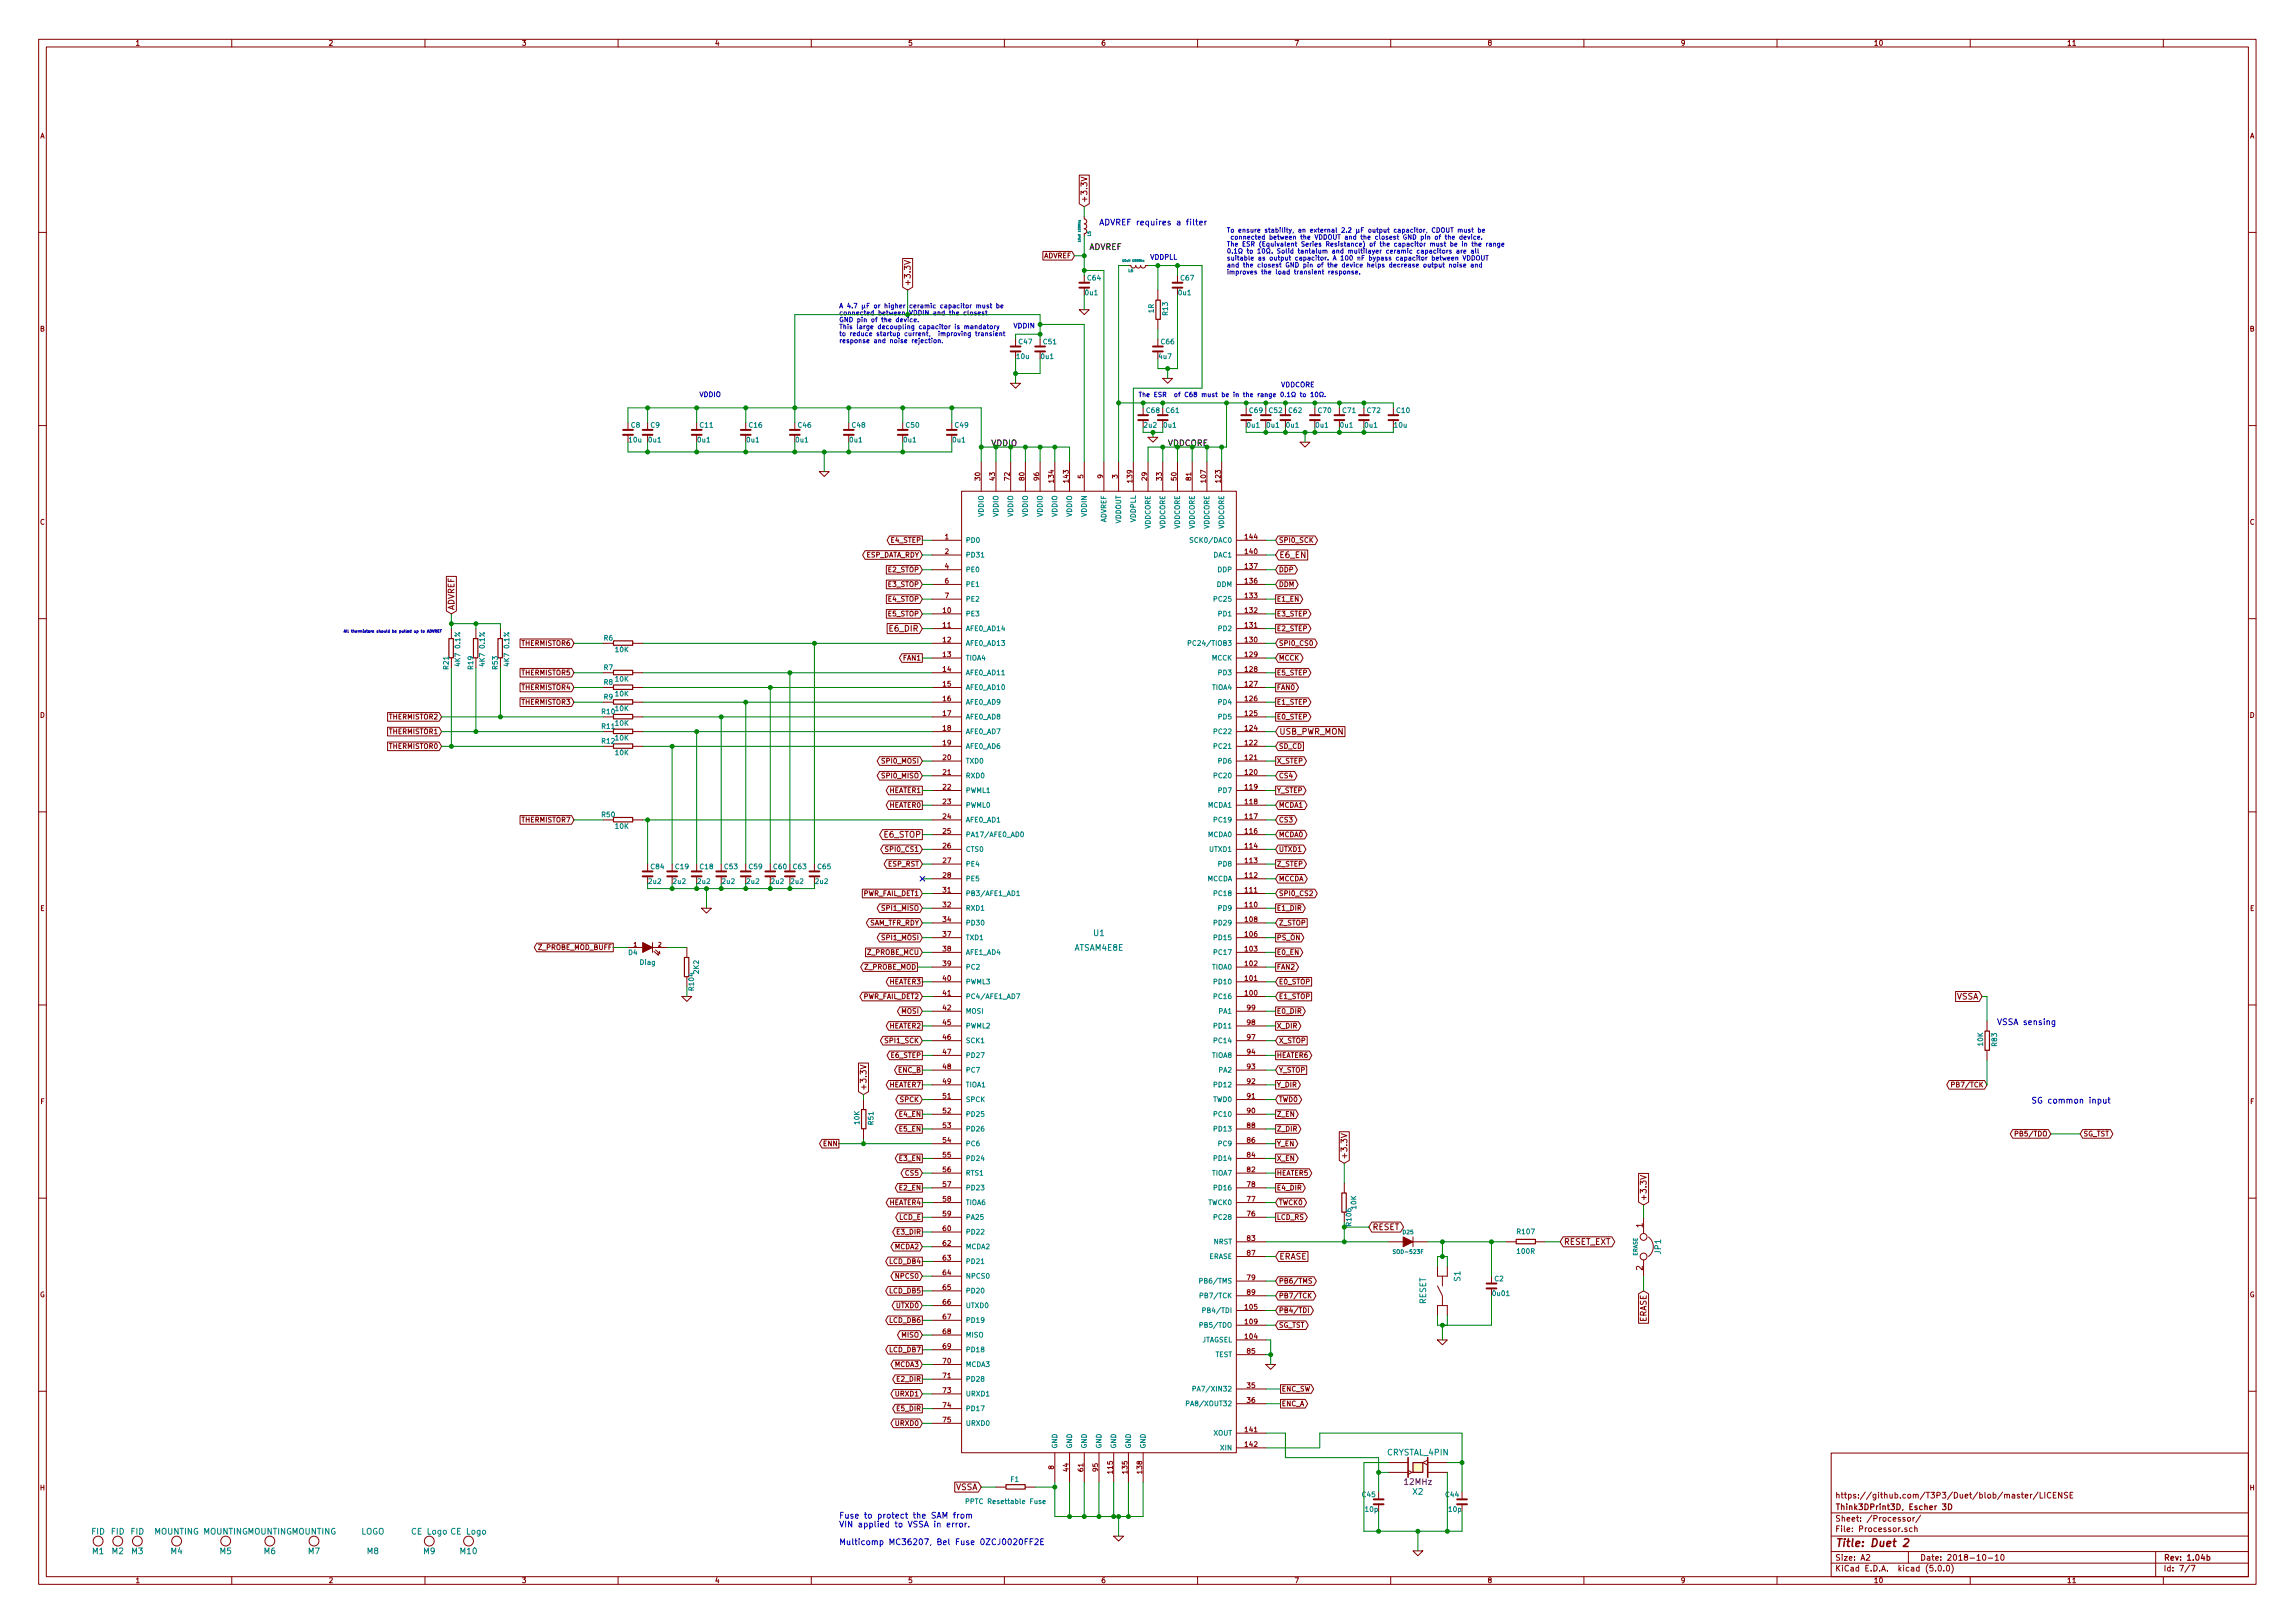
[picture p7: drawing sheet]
<svg xmlns="http://www.w3.org/2000/svg" width="594mm" height="420mm" viewBox="0 0 594 420" stroke-linecap="round" stroke-linejoin="round" font-family="sans-serif">
<defs><g id="words">
<text font-size="2.8" fill="#840000" x="475" y="400.4">Title: Duet 2</text>
<g font-size="2.1" fill="#840000">
<text x="281.4" y="52.6" transform="rotate(-90 281.4 52.6)">+3.3V</text>
<text x="235.7" y="74.2" transform="rotate(-90 235.7 74.2)">+3.3V</text>
<text x="331.1" y="144.4">E6_EN</text>
<text x="117.6" y="158" transform="rotate(-90 117.6 158)">ADVREF</text>
<text x="230.4" y="163.5">E6_DIR</text>
<text x="331.1" y="190.2">USB_PWR_MON</text>
<text x="229" y="216.8">E6_STOP</text>
<text x="506.4" y="258.7">VSSA</text>
<text x="224.3" y="282.5" transform="rotate(-90 224.3 282.5)">+3.3V</text>
<text x="348.7" y="300.2" transform="rotate(-90 348.7 300.2)">+3.3V</text>
<text x="426.2" y="311" transform="rotate(-90 426.2 311)">+3.3V</text>
<text x="425.2" y="317.8" transform="rotate(-90 425.2 317.8)">1</text>
<text x="355.2" y="318.4">RESET</text>
<text x="404.8" y="322.2">RESET_EXT</text>
<text x="331.1" y="326.1">ERASE</text>
<text x="425.2" y="328.8" transform="rotate(-90 425.2 328.8)">2</text>
<text x="426.2" y="342.4" transform="rotate(-90 426.2 342.4)">ERASE</text>
<text x="247.3" y="385.7">VSSA</text>
<text x="475" y="387.9">https://github.com/T3P3/Duet/blob/master/LICENSE</text>
<text x="475" y="393.9">Sheet: /Processor/</text>
<text x="475" y="390.9">Think3DPrint3D, Escher 3D</text>
<text x="475" y="396.6">File: Processor.sch</text>
<text x="475" y="406.8">KiCad E.D.A. kicad (5.0.0)</text>
<text x="475" y="404">Size: A2</text>
<text x="497" y="404">Date: 2018-10-10</text>
<text x="560" y="404">Rev: 1.04b</text>
<text x="560" y="406.8">Id: 7/7</text>
</g>
<g font-size="2.1" fill="#0000c2">
<text x="284.5" y="58.3">ADVREF requires a filter</text>
<text x="516.9" y="265.3">VSSA sensing</text>
<text x="525.8" y="285.7">SG common input</text>
<text x="217.2" y="393.1">Fuse to protect the SAM from</text>
<text x="217.2" y="395.4">VIN applied to VSSA in error.</text>
<text x="217.2" y="400">Multicomp MC36207, Bel Fuse 0ZCJ0020FF2E</text>
</g>
<text font-size="2.1" x="281.9" y="64.7">ADVREF</text>
<g font-size="2.1" fill="#008400">
<text x="256.5" y="115.5">VDDIO</text>
<text x="302.3" y="115.5">VDDCORE</text>
</g>
<g font-size="2.1" fill="#008484">
<text x="283.1" y="242.3">U1</text>
<text x="278.1" y="246.1">ATSAM4E8E</text>
<text x="429.9" y="324.6" transform="rotate(-90 429.9 324.6)">JP1</text>
<text x="378" y="331.7" transform="rotate(-90 378 331.7)">S1</text>
<text x="369.1" y="337.7" transform="rotate(-90 369.1 337.7)">RESET</text>
<text x="359.1" y="376.8">CRYSTAL_4PIN</text>
<text x="365.7" y="386.9">X2</text>
<text x="23.7" y="397.2">FID</text>
<text x="28.8" y="397.2">FID</text>
<text x="33.9" y="397.2">FID</text>
<text x="40" y="397.2">MOUNTING MOUNTINGMOUNTINGMOUNTING</text>
<text x="93.4" y="397.2">LOGO</text>
<text x="106.8" y="397.2">CE Logo</text>
<text x="116.9" y="397.2">CE Logo</text>
<text x="23.9" y="402.3">M1</text>
<text x="29" y="402.3">M2</text>
<text x="34.1" y="402.3">M3</text>
<text x="44.2" y="402.3">M4</text>
<text x="56.9" y="402.3">M5</text>
<text x="68.4" y="402.3">M6</text>
<text x="79.8" y="402.3">M7</text>
<text x="95" y="402.3">M8</text>
<text x="109.7" y="402.3">M9</text>
<text x="119.2" y="402.3">M10</text>
</g>
<text font-size="2.1" fill="#840084" x="363.7" y="384.4">12MHz</text>
<g font-size="1.8" fill="#840000">
<text x="35" y="11.8">1</text>
<text x="85" y="11.8">2</text>
<text x="135" y="11.8">3</text>
<text x="185" y="11.8">4</text>
<text x="235" y="11.8">5</text>
<text x="285" y="11.8">6</text>
<text x="335" y="11.8">7</text>
<text x="385" y="11.8">8</text>
<text x="435" y="11.8">9</text>
<text x="485" y="11.8">10</text>
<text x="535" y="11.8">11</text>
<text x="10.4" y="35.8">A</text>
<text x="582.4" y="35.8">A</text>
<text x="270.1" y="66.8">ADVREF</text>
<text x="10.4" y="85.8">B</text>
<text x="582.4" y="85.8">B</text>
<text x="253.7" y="124.3" transform="rotate(-90 253.7 124.3)">30</text>
<text x="257.6" y="124.3" transform="rotate(-90 257.6 124.3)">43</text>
<text x="261.4" y="124.3" transform="rotate(-90 261.4 124.3)">72</text>
<text x="265.2" y="124.3" transform="rotate(-90 265.2 124.3)">80</text>
<text x="269" y="124.3" transform="rotate(-90 269 124.3)">96</text>
<text x="272.8" y="124.8" transform="rotate(-90 272.8 124.8)">134</text>
<text x="276.6" y="124.8" transform="rotate(-90 276.6 124.8)">143</text>
<text x="280.4" y="123.8" transform="rotate(-90 280.4 123.8)">5</text>
<text x="285.5" y="123.8" transform="rotate(-90 285.5 123.8)">9</text>
<text x="289.3" y="123.8" transform="rotate(-90 289.3 123.8)">3</text>
<text x="293.1" y="124.8" transform="rotate(-90 293.1 124.8)">139</text>
<text x="296.9" y="124.3" transform="rotate(-90 296.9 124.3)">29</text>
<text x="300.7" y="124.3" transform="rotate(-90 300.7 124.3)">33</text>
<text x="304.5" y="124.3" transform="rotate(-90 304.5 124.3)">50</text>
<text x="308.4" y="124.3" transform="rotate(-90 308.4 124.3)">81</text>
<text x="312.2" y="124.8" transform="rotate(-90 312.2 124.8)">107</text>
<text x="316" y="124.8" transform="rotate(-90 316 124.8)">123</text>
<text x="10.4" y="135.8">C</text>
<text x="582.4" y="135.8">C</text>
<text x="230.7" y="140.5">E4_STEP</text>
<text x="244.6" y="139.6">1</text>
<text x="244.6" y="143.4">2</text>
<text x="322.4" y="143.4">140</text>
<text x="322.4" y="139.6">144</text>
<text x="331" y="140.5">SPI0_SCK</text>
<text x="223.8" y="144.3">ESP_DATA_RDY</text>
<text x="230" y="148.1">E2_STOP</text>
<text x="244.6" y="147.2">4</text>
<text x="322.4" y="147.2">137</text>
<text x="331" y="148.1">DDP</text>
<text x="230" y="151.9">E3_STOP</text>
<text x="230" y="155.7">E4_STOP</text>
<text x="244.6" y="151">6</text>
<text x="244.6" y="154.9">7</text>
<text x="322.4" y="154.9">133</text>
<text x="322.4" y="151">136</text>
<text x="330.5" y="155.7">E1_EN</text>
<text x="331" y="151.9">DDM</text>
<text x="230" y="159.6">E5_STOP</text>
<text x="244.1" y="158.7">10</text>
<text x="322.4" y="158.7">132</text>
<text x="330.5" y="159.6">E3_STEP</text>
<text x="135.1" y="167.2">THERMISTOR6</text>
<text x="244.1" y="162.5">11</text>
<text x="244.1" y="166.3">12</text>
<text x="322.4" y="166.3">130</text>
<text x="322.4" y="162.5">131</text>
<text x="330.5" y="163.4">E2_STEP</text>
<text x="331" y="167.2">SPI0_CS0</text>
<text x="233.9" y="171">FAN1</text>
<text x="244.1" y="170.1">13</text>
<text x="244.1" y="173.9">14</text>
<text x="322.4" y="173.9">128</text>
<text x="322.4" y="170.1">129</text>
<text x="331" y="171">MCCK</text>
<text x="135.1" y="174.8">THERMISTOR5</text>
<text x="135.1" y="178.6">THERMISTOR4</text>
<text x="244.1" y="177.7">15</text>
<text x="322.4" y="177.7">127</text>
<text x="330.5" y="174.8">E5_STEP</text>
<text x="330.5" y="178.6">FAN0</text>
<text x="10.4" y="185.8">D</text>
<text x="135.1" y="182.4">THERMISTOR3</text>
<text x="244.1" y="181.5">16</text>
<text x="244.1" y="185.3">17</text>
<text x="322.4" y="185.3">125</text>
<text x="322.4" y="181.5">126</text>
<text x="330.5" y="182.4">E1_STEP</text>
<text x="582.4" y="185.8">D</text>
<text x="100.8" y="186.2">THERMISTOR2</text>
<text x="100.8" y="190">THERMISTOR1</text>
<text x="244.1" y="189.1">18</text>
<text x="322.4" y="189.1">124</text>
<text x="330.5" y="186.2">E0_STEP</text>
<text x="100.8" y="193.8">THERMISTOR0</text>
<text x="228.6" y="197.7">SPI0_MOSI</text>
<text x="244.1" y="196.8">20</text>
<text x="244.1" y="193">19</text>
<text x="322.4" y="196.8">121</text>
<text x="322.4" y="193">122</text>
<text x="330.5" y="197.7">X_STEP</text>
<text x="331" y="193.8">SD_CD</text>
<text x="228.6" y="201.5">SPI0_MISO</text>
<text x="244.1" y="200.6">21</text>
<text x="322.4" y="200.6">120</text>
<text x="331" y="201.5">CS4</text>
<text x="230.3" y="205.3">HEATER1</text>
<text x="230.3" y="209.1">HEATER0</text>
<text x="244.1" y="204.4">22</text>
<text x="244.1" y="208.2">23</text>
<text x="322.4" y="208.2">118</text>
<text x="322.4" y="204.4">119</text>
<text x="330.5" y="205.3">Y_STEP</text>
<text x="331" y="209.1">MCDA1</text>
<text x="135.1" y="212.9">THERMISTOR7</text>
<text x="244.1" y="212">24</text>
<text x="244.1" y="215.8">25</text>
<text x="322.4" y="215.8">116</text>
<text x="322.4" y="212">117</text>
<text x="331" y="212.9">CS3</text>
<text x="229.7" y="220.5">SPI0_CS1</text>
<text x="244.1" y="219.6">26</text>
<text x="322.4" y="219.6">114</text>
<text x="331" y="220.5">UTXD1</text>
<text x="331" y="216.7">MCDA0</text>
<text x="229.9" y="224.3">ESP_RST</text>
<text x="244.1" y="223.4">27</text>
<text x="244.1" y="227.2">28</text>
<text x="322.4" y="227.2">112</text>
<text x="322.4" y="223.4">113</text>
<text x="330.5" y="224.3">Z_STEP</text>
<text x="223.4" y="231.9">PWR_FAIL_DET1</text>
<text x="244.1" y="231.1">31</text>
<text x="322.4" y="231.1">111</text>
<text x="331" y="231.9">SPI0_CS2</text>
<text x="331" y="228.1">MCCDA</text>
<text x="10.4" y="235.8">E</text>
<text x="224.9" y="239.6">SAM_TFR_RDY</text>
<text x="228.6" y="235.8">SPI1_MISO</text>
<text x="244.1" y="234.9">32</text>
<text x="244.1" y="238.7">34</text>
<text x="322.4" y="234.9">110</text>
<text x="322.4" y="238.7">108</text>
<text x="330.5" y="235.8">E1_DIR</text>
<text x="331" y="239.6">Z_STOP</text>
<text x="582.4" y="235.8">E</text>
<text x="139.3" y="245.9">Z_PROBE_MOD_BUFF</text>
<text x="228.6" y="243.4">SPI1_MOSI</text>
<text x="244.1" y="242.5">37</text>
<text x="322.4" y="242.5">106</text>
<text x="330.5" y="243.4">PS_ON</text>
<text x="223.8" y="251">Z_PROBE_MOD</text>
<text x="224.6" y="247.2">Z_PROBE_MCU</text>
<text x="244.1" y="246.3">38</text>
<text x="244.1" y="250.1">39</text>
<text x="322.4" y="250.1">102</text>
<text x="322.4" y="246.3">103</text>
<text x="330.5" y="247.2">E0_EN</text>
<text x="330.5" y="251">FAN2</text>
<text x="230.3" y="254.8">HEATER3</text>
<text x="244.1" y="253.9">40</text>
<text x="244.1" y="257.7">41</text>
<text x="322.4" y="257.7">100</text>
<text x="322.4" y="253.9">101</text>
<text x="331" y="254.8">E0_STOP</text>
<text x="223.4" y="258.6">PWR_FAIL_DET2</text>
<text x="233.5" y="262.4">MOSI</text>
<text x="244.1" y="261.5">42</text>
<text x="322.9" y="261.5">99</text>
<text x="330.5" y="262.4">E0_DIR</text>
<text x="331" y="258.6">E1_STOP</text>
<text x="230.3" y="266.2">HEATER2</text>
<text x="244.1" y="265.3">45</text>
<text x="244.1" y="269.2">46</text>
<text x="322.9" y="269.2">97</text>
<text x="322.9" y="265.3">98</text>
<text x="330.5" y="266.2">X_DIR</text>
<text x="229.4" y="270">SPI1_SCK</text>
<text x="230.7" y="273.9">E6_STEP</text>
<text x="244.1" y="273">47</text>
<text x="322.9" y="273">94</text>
<text x="330.5" y="273.9">HEATER6</text>
<text x="331" y="270">X_STOP</text>
<text x="230.3" y="281.5">HEATER7</text>
<text x="232.5" y="277.7">ENC_B</text>
<text x="244.1" y="276.8">48</text>
<text x="244.1" y="280.6">49</text>
<text x="322.9" y="280.6">92</text>
<text x="322.9" y="276.8">93</text>
<text x="330.5" y="281.5">Y_DIR</text>
<text x="331" y="277.7">Y_STOP</text>
<text x="506" y="281.5">PB7/TCK</text>
<text x="10.5" y="285.8">F</text>
<text x="233.1" y="285.3">SPCK</text>
<text x="244.1" y="284.4">51</text>
<text x="322.9" y="284.4">91</text>
<text x="331" y="285.3">TWD0</text>
<text x="582.5" y="285.8">F</text>
<text x="232.9" y="289.1">E4_EN</text>
<text x="232.9" y="292.9">E5_EN</text>
<text x="244.1" y="288.2">52</text>
<text x="244.1" y="292">53</text>
<text x="322.9" y="288.2">90</text>
<text x="322.9" y="292">88</text>
<text x="330.5" y="289.1">Z_EN</text>
<text x="330.5" y="292.9">Z_DIR</text>
<text x="213.2" y="296.7">ENN</text>
<text x="244.1" y="295.8">54</text>
<text x="244.1" y="299.6">55</text>
<text x="322.9" y="299.6">84</text>
<text x="322.9" y="295.8">86</text>
<text x="330.5" y="296.7">Y_EN</text>
<text x="522.4" y="294.2">PB5/TDO</text>
<text x="539.3" y="294.2">SG_TST</text>
<text x="232.9" y="300.5">E3_EN</text>
<text x="234.5" y="304.3">CS5</text>
<text x="244.1" y="303.4">56</text>
<text x="322.9" y="303.4">82</text>
<text x="330.5" y="300.5">X_EN</text>
<text x="330.5" y="304.3">HEATER5</text>
<text x="230.3" y="312">HEATER4</text>
<text x="232.9" y="308.1">E2_EN</text>
<text x="244.1" y="307.3">57</text>
<text x="244.1" y="311.1">58</text>
<text x="322.9" y="311.1">77</text>
<text x="322.9" y="307.3">78</text>
<text x="330.5" y="308.1">E4_DIR</text>
<text x="331" y="312">TWCK0</text>
<text x="232.7" y="315.8">LCD_E</text>
<text x="244.1" y="314.9">59</text>
<text x="322.9" y="314.9">76</text>
<text x="330.5" y="315.8">LCD_RS</text>
<text x="231.7" y="323.4">MCDA2</text>
<text x="232.3" y="319.6">E3_DIR</text>
<text x="244.1" y="318.7">60</text>
<text x="244.1" y="322.5">62</text>
<text x="322.9" y="321.2">83</text>
<text x="230.4" y="327.2">LCD_DB4</text>
<text x="244.1" y="326.3">63</text>
<text x="322.9" y="325">87</text>
<text x="10.3" y="335.8">G</text>
<text x="230.4" y="334.8">LCD_DB5</text>
<text x="232.1" y="331">NPCS0</text>
<text x="244.1" y="330.1">64</text>
<text x="244.1" y="333.9">65</text>
<text x="322.9" y="331.4">79</text>
<text x="322.9" y="335.2">89</text>
<text x="331" y="332.3">PB6/TMS</text>
<text x="582.3" y="335.8">G</text>
<text x="232.2" y="338.6">UTXD0</text>
<text x="244.1" y="337.7">66</text>
<text x="244.1" y="341.5">67</text>
<text x="322.4" y="339">105</text>
<text x="331" y="336.1">PB7/TCK</text>
<text x="331" y="339.9">PB4/TDI</text>
<text x="230.4" y="342.4">LCD_DB6</text>
<text x="233.5" y="346.2">MISO</text>
<text x="244.1" y="345.4">68</text>
<text x="322.4" y="346.6">104</text>
<text x="322.4" y="342.8">109</text>
<text x="331" y="343.7">SG_TST</text>
<text x="230.4" y="350.1">LCD_DB7</text>
<text x="231.7" y="353.9">MCDA3</text>
<text x="244.1" y="353">70</text>
<text x="244.1" y="349.2">69</text>
<text x="322.9" y="350.4">85</text>
<text x="232.3" y="357.7">E2_DIR</text>
<text x="244.1" y="356.8">71</text>
<text x="322.9" y="359.3">35</text>
<text x="232" y="361.5">URXD1</text>
<text x="232.3" y="365.3">E5_DIR</text>
<text x="244.1" y="360.6">73</text>
<text x="244.1" y="364.4">74</text>
<text x="322.9" y="363.1">36</text>
<text x="331.7" y="364">ENC_A</text>
<text x="331.7" y="360.2">ENC_SW</text>
<text x="232" y="369.1">URXD0</text>
<text x="244.1" y="368.2">75</text>
<text x="322.4" y="370.8">141</text>
<text x="322.4" y="374.6">142</text>
<text x="272.8" y="380.4" transform="rotate(-90 272.8 380.4)">8</text>
<text x="276.6" y="380.9" transform="rotate(-90 276.6 380.9)">44</text>
<text x="280.4" y="380.9" transform="rotate(-90 280.4 380.9)">61</text>
<text x="284.2" y="380.9" transform="rotate(-90 284.2 380.9)">95</text>
<text x="288" y="381.4" transform="rotate(-90 288 381.4)">115</text>
<text x="291.8" y="381.4" transform="rotate(-90 291.8 381.4)">135</text>
<text x="295.7" y="381.4" transform="rotate(-90 295.7 381.4)">138</text>
<text x="10.4" y="385.8">H</text>
<text x="582.4" y="385.8">H</text>
<text x="35" y="409.8">1</text>
<text x="85" y="409.8">2</text>
<text x="135" y="409.8">3</text>
<text x="185" y="409.8">4</text>
<text x="235" y="409.8">5</text>
<text x="285" y="409.8">6</text>
<text x="335" y="409.8">7</text>
<text x="385" y="409.8">8</text>
<text x="435" y="409.8">9</text>
<text x="485" y="409.8">10</text>
<text x="535" y="409.8">11</text>
</g>
<g font-size="1.8" fill="#0000c2">
<text x="297.7" y="67.2">VDDPLL</text>
<text x="262.5" y="85">VDDIN</text>
<text x="331.5" y="100.2">VDDCORE</text>
<text x="181.1" y="102.8">VDDIO</text>
</g>
<g font-size="1.8" fill="#008484">
<text x="281" y="76.4">0u1</text>
<text x="281.6" y="72.6">C64</text>
<text x="305.1" y="76.4">0u1</text>
<text x="305.7" y="72.6">C67</text>
<text x="298.7" y="81" transform="rotate(-90 298.7 81)">1R</text>
<text x="302.3" y="81.6" transform="rotate(-90 302.3 81.6)">R13</text>
<text x="263.8" y="89.1">C47</text>
<text x="270.2" y="89.1">C51</text>
<text x="300.6" y="89.1">C66</text>
<text x="263.2" y="92.9">10u</text>
<text x="269.6" y="92.9">0u1</text>
<text x="300.1" y="92.9">4u7</text>
<text x="296.8" y="106.9">C68</text>
<text x="301.9" y="106.9">C61</text>
<text x="323.5" y="106.9">C69</text>
<text x="328.6" y="106.9">C52</text>
<text x="333.7" y="106.9">C62</text>
<text x="341.3" y="106.9">C70</text>
<text x="347.6" y="106.9">C71</text>
<text x="354" y="106.9">C72</text>
<text x="361.6" y="106.9">C10</text>
<text x="163.4" y="110.7">C8</text>
<text x="168.5" y="110.7">C9</text>
<text x="181.3" y="110.7">C11</text>
<text x="194" y="110.7">C16</text>
<text x="206.7" y="110.7">C46</text>
<text x="220.6" y="110.7">C48</text>
<text x="234.6" y="110.7">C50</text>
<text x="247.3" y="110.7">C49</text>
<text x="296.2" y="110.7">2u2</text>
<text x="301.3" y="110.7">0u1</text>
<text x="322.9" y="110.7">0u1</text>
<text x="328" y="110.7">0u1</text>
<text x="333.1" y="110.7">0u1</text>
<text x="340.7" y="110.7">0u1</text>
<text x="347" y="110.7">0u1</text>
<text x="353.4" y="110.7">0u1</text>
<text x="361" y="110.7">10u</text>
<text x="162.9" y="114.5">10u</text>
<text x="168" y="114.5">0u1</text>
<text x="180.7" y="114.5">0u1</text>
<text x="193.4" y="114.5">0u1</text>
<text x="206.1" y="114.5">0u1</text>
<text x="220" y="114.5">0u1</text>
<text x="234" y="114.5">0u1</text>
<text x="246.7" y="114.5">0u1</text>
<text x="254.6" y="133.8" transform="rotate(-90 254.6 133.8)">VDDIO</text>
<text x="258.4" y="133.8" transform="rotate(-90 258.4 133.8)">VDDIO</text>
<text x="262.3" y="133.8" transform="rotate(-90 262.3 133.8)">VDDIO</text>
<text x="266.1" y="133.8" transform="rotate(-90 266.1 133.8)">VDDIO</text>
<text x="269.9" y="133.8" transform="rotate(-90 269.9 133.8)">VDDIO</text>
<text x="273.7" y="133.8" transform="rotate(-90 273.7 133.8)">VDDIO</text>
<text x="277.5" y="133.8" transform="rotate(-90 277.5 133.8)">VDDIO</text>
<text x="281.3" y="133.7" transform="rotate(-90 281.3 133.7)">VDDIN</text>
<text x="286.4" y="135.4" transform="rotate(-90 286.4 135.4)">ADVREF</text>
<text x="290.2" y="135.7" transform="rotate(-90 290.2 135.7)">VDDOUT</text>
<text x="294" y="135.3" transform="rotate(-90 294 135.3)">VDDPLL</text>
<text x="297.8" y="137" transform="rotate(-90 297.8 137)">VDDCORE</text>
<text x="301.6" y="137" transform="rotate(-90 301.6 137)">VDDCORE</text>
<text x="305.4" y="137" transform="rotate(-90 305.4 137)">VDDCORE</text>
<text x="309.2" y="137" transform="rotate(-90 309.2 137)">VDDCORE</text>
<text x="313.1" y="137" transform="rotate(-90 313.1 137)">VDDCORE</text>
<text x="316.9" y="137" transform="rotate(-90 316.9 137)">VDDCORE</text>
<text x="249.9" y="140.5">PD0</text>
<text x="309" y="140.5">SCK0/DAC0</text>
<text x="249.9" y="144.3">PD31</text>
<text x="249.9" y="148.1">PE0</text>
<text x="314.2" y="144.3">DAC1</text>
<text x="315.3" y="148.1">DDP</text>
<text x="249.9" y="151.9">PE1</text>
<text x="249.9" y="155.7">PE2</text>
<text x="314.6" y="155.7">PC25</text>
<text x="315" y="151.9">DDM</text>
<text x="249.9" y="159.6">PE3</text>
<text x="315.6" y="159.6">PD1</text>
<text x="156.4" y="165.8">R6</text>
<text x="249.9" y="163.4">AFE0_AD14</text>
<text x="249.9" y="167.2">AFE0_AD13</text>
<text x="308.9" y="167.2">PC24/TIOB3</text>
<text x="315.6" y="163.4">PD2</text>
<text x="116.1" y="173.2" transform="rotate(-90 116.1 173.2)">R21</text>
<text x="119.1" y="172" transform="rotate(-90 119.1 172)">4K7 0.1%</text>
<text x="122.5" y="173.2" transform="rotate(-90 122.5 173.2)">R19</text>
<text x="125.5" y="172" transform="rotate(-90 125.5 172)">4K7 0.1%</text>
<text x="128.8" y="173.2" transform="rotate(-90 128.8 173.2)">R53</text>
<text x="131.8" y="172" transform="rotate(-90 131.8 172)">4K7 0.1%</text>
<text x="156.4" y="173.4">R7</text>
<text x="159.3" y="168.8">10K</text>
<text x="249.9" y="171">TIOA4</text>
<text x="313.7" y="171">MCCK</text>
<text x="156.4" y="177.3">R8</text>
<text x="159.3" y="176.4">10K</text>
<text x="249.9" y="174.8">AFE0_AD11</text>
<text x="249.9" y="178.6">AFE0_AD10</text>
<text x="313.8" y="178.6">TIOA4</text>
<text x="315.6" y="174.8">PD3</text>
<text x="155.8" y="184.9">R10</text>
<text x="156.4" y="181.1">R9</text>
<text x="159.3" y="184.1">10K</text>
<text x="159.3" y="180.3">10K</text>
<text x="249.9" y="182.4">AFE0_AD9</text>
<text x="315.6" y="182.4">PD4</text>
<text x="155.8" y="188.7">R11</text>
<text x="159.3" y="191.7">10K</text>
<text x="159.3" y="187.9">10K</text>
<text x="249.9" y="186.2">AFE0_AD8</text>
<text x="249.9" y="190">AFE0_AD7</text>
<text x="314.6" y="190">PC22</text>
<text x="315.6" y="186.2">PD5</text>
<text x="155.8" y="192.5">R12</text>
<text x="159.3" y="195.5">10K</text>
<text x="249.9" y="197.7">TXD0</text>
<text x="249.9" y="193.8">AFE0_AD6</text>
<text x="314.6" y="193.8">PC21</text>
<text x="315.6" y="197.7">PD6</text>
<text x="249.9" y="201.5">RXD0</text>
<text x="314.6" y="201.5">PC20</text>
<text x="249.9" y="205.3">PWML1</text>
<text x="249.9" y="209.1">PWML0</text>
<text x="312.7" y="209.1">MCDA1</text>
<text x="315.6" y="205.3">PD7</text>
<text x="155.8" y="211.5">R50</text>
<text x="159.3" y="214.5">10K</text>
<text x="249.9" y="212.9">AFE0_AD1</text>
<text x="314.6" y="212.9">PC19</text>
<text x="249.9" y="216.7">PA17/AFE0_AD0</text>
<text x="249.9" y="220.5">CTS0</text>
<text x="312.7" y="216.7">MCDA0</text>
<text x="313.2" y="220.5">UTXD1</text>
<text x="168.6" y="225">C84</text>
<text x="174.9" y="225">C19</text>
<text x="181.3" y="225">C18</text>
<text x="187.6" y="225">C53</text>
<text x="194" y="225">C59</text>
<text x="200.3" y="225">C60</text>
<text x="205.4" y="225">C63</text>
<text x="211.7" y="225">C65</text>
<text x="249.9" y="224.3">PE4</text>
<text x="315.6" y="224.3">PD8</text>
<text x="168" y="228.8">2u2</text>
<text x="174.3" y="228.8">2u2</text>
<text x="180.7" y="228.8">2u2</text>
<text x="187" y="228.8">2u2</text>
<text x="193.4" y="228.8">2u2</text>
<text x="199.7" y="228.8">2u2</text>
<text x="204.8" y="228.8">2u2</text>
<text x="211.2" y="228.8">2u2</text>
<text x="249.9" y="231.9">PB3/AFE1_AD1</text>
<text x="249.9" y="228.1">PE5</text>
<text x="312.4" y="228.1">MCCDA</text>
<text x="314.6" y="231.9">PC18</text>
<text x="249.9" y="235.8">RXD1</text>
<text x="249.9" y="239.6">PD30</text>
<text x="314.6" y="239.6">PD29</text>
<text x="315.6" y="235.8">PD9</text>
<text x="249.9" y="243.4">TXD1</text>
<text x="314.6" y="243.4">PD15</text>
<text x="162.7" y="247.2">D4</text>
<text x="165.7" y="249.8">Diag</text>
<text x="180.9" y="252" transform="rotate(-90 180.9 252)">2K2</text>
<text x="249.9" y="247.2">AFE1_AD4</text>
<text x="249.9" y="251">PC2</text>
<text x="313.8" y="251">TIOA0</text>
<text x="314.6" y="247.2">PC17</text>
<text x="179.6" y="256.3" transform="rotate(-90 179.6 256.3)">R104</text>
<text x="249.9" y="254.8">PWML3</text>
<text x="314.6" y="254.8">PD10</text>
<text x="249.9" y="258.6">PC4/AFE1_AD7</text>
<text x="249.9" y="262.4">MOSI</text>
<text x="314.6" y="258.6">PC16</text>
<text x="315.6" y="262.4">PA1</text>
<text x="249.9" y="266.2">PWML2</text>
<text x="314.6" y="266.2">PD11</text>
<text x="249.9" y="270">SCK1</text>
<text x="249.9" y="273.9">PD27</text>
<text x="313.8" y="273.9">TIOA8</text>
<text x="314.6" y="270">PC14</text>
<text x="513.3" y="270.7" transform="rotate(-90 513.3 270.7)">10K</text>
<text x="516.9" y="270.8" transform="rotate(-90 516.9 270.8)">R83</text>
<text x="249.9" y="277.7">PC7</text>
<text x="249.9" y="281.5">TIOA1</text>
<text x="314.6" y="281.5">PD12</text>
<text x="315.6" y="277.7">PA2</text>
<text x="249.9" y="285.3">SPCK</text>
<text x="314" y="285.3">TWD0</text>
<text x="222.5" y="291" transform="rotate(-90 222.5 291)">10K</text>
<text x="226.1" y="291.1" transform="rotate(-90 226.1 291.1)">R51</text>
<text x="249.9" y="289.1">PD25</text>
<text x="249.9" y="292.9">PD26</text>
<text x="314.6" y="289.1">PC10</text>
<text x="314.6" y="292.9">PD13</text>
<text x="249.9" y="296.7">PC6</text>
<text x="315.6" y="296.7">PC9</text>
<text x="249.9" y="300.5">PD24</text>
<text x="249.9" y="304.3">RTS1</text>
<text x="313.8" y="304.3">TIOA7</text>
<text x="314.6" y="300.5">PD14</text>
<text x="249.9" y="308.1">PD23</text>
<text x="249.9" y="312">TIOA6</text>
<text x="312.7" y="312">TWCK0</text>
<text x="314.6" y="308.1">PD16</text>
<text x="249.9" y="315.8">PA25</text>
<text x="314.6" y="315.8">PC28</text>
<text x="351.1" y="312.9" transform="rotate(-90 351.1 312.9)">10K</text>
<text x="249.9" y="319.6">PD22</text>
<text x="249.9" y="323.4">MCDA2</text>
<text x="314.2" y="322.1">NRST</text>
<text x="392.8" y="319.5">R107</text>
<text x="249.9" y="327.2">PD21</text>
<text x="312.9" y="325.9">ERASE</text>
<text x="392.8" y="324.6">100R</text>
<text x="249.9" y="331">NPCS0</text>
<text x="249.9" y="334.8">PD20</text>
<text x="311.4" y="332.3">PB6/TMS</text>
<text x="386.5" y="335.5">0u01</text>
<text x="386.9" y="331.7">C2</text>
<text x="249.9" y="338.6">UTXD0</text>
<text x="311.5" y="336.1">PB7/TCK</text>
<text x="312.2" y="339.9">PB4/TDI</text>
<text x="249.9" y="342.4">PD19</text>
<text x="249.9" y="346.2">MISO</text>
<text x="310.9" y="347.5">JTAGSEL</text>
<text x="311.4" y="343.7">PB5/TDO</text>
<text x="249.9" y="353.9">MCDA3</text>
<text x="249.9" y="350.1">PD18</text>
<text x="314.5" y="351.3">TEST</text>
<text x="249.9" y="357.7">PD28</text>
<text x="249.9" y="361.5">URXD1</text>
<text x="249.9" y="365.3">PD17</text>
<text x="308.2" y="364">PA8/XOUT32</text>
<text x="310.2" y="360.2">PA7/XIN32</text>
<text x="249.9" y="369.1">URXD0</text>
<text x="314.1" y="371.6">XOUT</text>
<text x="273.7" y="375.1" transform="rotate(-90 273.7 375.1)">GND</text>
<text x="277.5" y="375.1" transform="rotate(-90 277.5 375.1)">GND</text>
<text x="281.3" y="375.1" transform="rotate(-90 281.3 375.1)">GND</text>
<text x="285.1" y="375.1" transform="rotate(-90 285.1 375.1)">GND</text>
<text x="288.9" y="375.1" transform="rotate(-90 288.9 375.1)">GND</text>
<text x="292.7" y="375.1" transform="rotate(-90 292.7 375.1)">GND</text>
<text x="296.5" y="375.1" transform="rotate(-90 296.5 375.1)">GND</text>
<text x="316.1" y="375.5">XIN</text>
<text x="261.7" y="383.6">F1</text>
<text x="251" y="389.3">PPTC Resettable Fuse</text>
<text x="352.7" y="387.6">C45</text>
<text x="374.3" y="387.6">C44</text>
<text x="353.5" y="391.4">10p</text>
<text x="375.1" y="391.4">10p</text>
</g>
<text font-size="1.8" fill="#008400" x="349.8" y="317.2" transform="rotate(-90 349.8 317.2)">R106</text>
<g font-size="1.7" fill="#0000c2">
<text x="317.5" y="60.2">To ensure stability, an external 2.2 F output capacitor, CDOUT must be</text>
<text x="317.5" y="63.8">The ESR (Equivalent Series Resistance) of the capacitor must be in the range</text>
<text x="317.5" y="65.6">0.1 to 10. Solid tantalum and multilayer ceramic capacitors are all</text>
<text x="318" y="62">connected between the VDDOUT and the closest GND pin of the device.</text>
<text x="317.5" y="67.4">suitable as output capacitor. A 100 nF bypass capacitor between VDDOUT</text>
<text x="317.5" y="69.2">and the closest GND pin of the device helps decrease output noise and</text>
<text x="317.5" y="71">improves the load transient response.</text>
<text x="217.2" y="79.8">A 4.7 F or higher ceramic capacitor must be</text>
<text x="217.2" y="83.4">GND pin of the device.</text>
<text x="217.2" y="85.2">This large decoupling capacitor is mandatory</text>
<text x="217.2" y="87">to reduce startup current, improving transient</text>
<text x="217.2" y="88.8">response and noise rejection.</text>
<text x="294.6" y="102.8">The ESR of C68 must be in the range 0.1 to 10.</text>
</g>
<text font-size="1.7" fill="#008400" x="217.2" y="81.6">connected between VDDIN and the closest</text>
<g font-size="1.4" fill="#840000">
<text x="164.1" y="245">1</text>
<text x="170.4" y="245">2</text>
</g>
<g font-size="1.4" fill="#008484">
<text x="363.2" y="319.5">D25</text>
<text x="361.1" y="324.6">SOD-523F</text>
<text x="423.9" y="325.2" transform="rotate(-90 423.9 325.2)">ERASE</text>
</g>
<g font-size="1.1" fill="#008484">
<text x="282.4" y="61.1" transform="rotate(-90 282.4 61.1)">L5</text>
<text x="292.1" y="70.5">L6</text>
</g>
<text font-size="1" fill="#0000c2" x="88.9" y="163.8">All thermistors should be pulled up to ADVREF</text>
<g font-size=".8" fill="#008484">
<text x="279.7" y="62.3" transform="rotate(-90 279.7 62.3)">10uH 100Mhz</text>
<text x="290.9" y="67.8">10uH 100Mhz</text>
</g>
</g></defs>
<g fill="none" stroke="#840000" stroke-width=".26">
<path d="M10 10.2h574v400h-574zM12 12.2h570v396h-570zM60 10.2v2M110 10.2v2M160 10.2v2M210 10.2v2M260 10.2v2M310 10.2v2M360 10.2v2M410 10.2v2M460 10.2v2M510 10.2v2"/>
<path d="M536.5 11.8h.8M560 10.2v2M279.4 45.3h2.6v7.4l-1.3 .8-1.3-.8zM279.8 45.8l1.6 .5-1.6 .6M280.7 56v.7l.4 .2 .2 .3-.2 .6-.4 .2 .4 .1 .2 .4-.2 .5-.4 .2 .4 .2 .2 .4-.2 .5-.4 .2v.6M10 60.2h2M233.7 66.9h2.5v7.4l-1.3 .8-1.2-.8zM234.1 67.4l1.5 .5-1.5 .5M270 65.1h7.5l.6 1.1-.6 1.1h-7.5zM280.7 71.3v1.9M280.7 74.5v1.9M292.1 68.7h.6l.2 .5 .4 .2 .5-.2 .2-.5 .2 .5 .3 .2 .6-.2 .2-.5 .2 .5 .3 .2 .6-.2 .1-.5h.7"/>
<path d="M299.7 75.1v2.5M304.8 71.3v1.9M304.8 74.5v1.9M582 60.2h2M261.6 99.2h2.6l-1.3 1.3zM262.9 87.8v1.9M262.9 91v1.9M269.2 87.8v1.9M269.2 91v1.9M279.4 80.2h2.5l-1.2 1.2zM299.7 82.7v2.6M299.7 87.8v1.9"/>
<path d="M299.7 91v1.9M301 98h2.5l-1.2 1.2zM10 110.2h2M162.6 109.4v1.9M162.6 112.6v1.9M167.6 109.4v1.9M167.6 112.6v1.9M180.3 109.4v1.9M180.3 112.6v1.9M193 109.4v1.9M193 112.6v1.9M205.7 109.4v1.9"/>
<path d="M205.7 112.6v1.9M219.7 109.4v1.9M219.7 112.6v1.9M233.7 109.4v1.9M233.7 112.6v1.9M246.4 109.4v1.9M246.4 112.6v1.9M254 119.5v7.7M257.8 119.5v7.7M261.6 119.5v7.7M265.4 119.5v7.7M269.2 119.5v7.7"/>
<path d="M273 119.5v7.7M276.9 119.5v7.7M280.7 119.5v7.7M285.7 119.5v7.7M289.6 119.5v7.7M293.4 119.5v7.7M295.9 105.6v1.9M295.9 108.8v1.9M297.2 113.2h2.5l-1.3 1.3zM297.2 119.5v7.7M301 105.6v1.9M301 108.8v1.9"/>
<path d="M301 119.5v7.7M304.8 119.5v7.7M308.6 119.5v7.7M312.4 119.5v7.7M316.2 119.5v7.7M322.6 105.6v1.9M322.6 108.8v1.9M327.7 105.6v1.9M327.7 108.8v1.9M332.7 105.6v1.9M332.7 108.8v1.9M336.5 114.5h2.6l-1.3 1.2z"/>
<path d="M340.4 105.6v1.9M340.4 108.8v1.9M346.7 105.6v1.9M346.7 108.8v1.9M353.1 105.6v1.9M353.1 108.8v1.9M360.7 105.6v1.9M360.7 108.8v1.9M582 110.2h2M212.1 122.1h2.5l-1.2 1.3zM230.3 138.8h8.5v2.2h-8.5l-.7-1.1zM241.3 139.9h7.6"/>
<path d="M248.9 127.2h71.1v248.9h-71.1zM320 139.9h7.7M330.8 138.8h9.6l.7 1.1-.7 1.1h-9.6l-.6-1.1zM115.5 149.2h2.6v9l-1.3 .7-1.3-.7zM223.9 142.6h14.2l.7 1.1-.7 1.1h-14.2l-.6-1.1zM229.4 146.4h8.7l.7 1.1-.7 1.1h-8.7zM229.4 150.2h8.7l.7 1.1-.7 1.1h-8.7zM229.4 154h8.7l.7 1.1-.7 1.1h-8.7zM229.4 157.8h8.7l.7 1.1-.7 1.1h-8.7zM241.3 143.7h7.6M241.3 147.5h7.6M241.3 151.3h7.6"/>
<path d="M241.3 155.1h7.6M241.3 158.9h7.6M320 143.7h7.7M320 147.5h7.7M320 151.3h7.7M320 155.1h7.7M320 158.9h7.7M330.2 154h6.4l.6 1.1-.6 1.1h-6.4zM330.2 157.8h8.5l.6 1.1-.6 1.1h-8.5zM330.8 150.2h4.6l.6 1.1-.6 1.1h-4.6l-.6-1.1zM330.8 146.4h4.4l.7 1.1-.7 1.1h-4.4l-.6-1.1zM331 142.4h7.5v2.6h-7.5l-.8-1.3z"/>
<path d="M10 160.2h2M116.8 162.7v2.6M116.8 170.3v2.6M123.2 162.7v2.6M123.2 170.3v2.6M129.5 162.7v2.6M129.5 170.3v2.6M134.6 165.4h13.4l.6 1.1-.6 1.2h-13.4zM134.6 173h13.4l.6 1.2-.6 1.1h-13.4zM134.6 176.9h13.4l.6 1.1-.6 1.1h-13.4zM156.2 166.5h2.5M156.2 174.2h2.5"/>
<path d="M156.2 178h2.5M163.8 166.5h2.6M163.8 174.2h2.6M163.8 178h2.6M229.6 161.4h8.4l.8 1.3-.8 1.3h-8.4zM233.5 169.2h5.3v2.3h-5.3l-.7-1.2zM241.3 162.7h7.6M241.3 166.5h7.6M241.3 170.3h7.6M241.3 174.2h7.6M241.3 178h7.6M320 162.7h7.7"/>
<path d="M320 166.5h7.7M320 170.3h7.7M320 174.2h7.7M320 178h7.7M330.2 173h8.5l.6 1.2-.6 1.1h-8.5zM330.2 161.6h8.5l.6 1.1-.6 1.1h-8.5zM330.2 176.9h5.3l.6 1.1-.6 1.1h-5.3zM330.8 165.4h9.6l.6 1.1-.6 1.2h-9.6l-.6-1.2zM330.8 169.2h5.9l.6 1.1-.6 1.2h-5.9l-.6-1.2zM582 160.2h2M100.3 184.5h13.4l.6 1.1-.6 1.1h-13.4zM100.3 188.3h13.4l.6 1.1-.6 1.1h-13.4z"/>
<path d="M100.3 192.1h13.4l.6 1.1-.6 1.1h-13.4zM134.6 180.7h13.4l.6 1.1-.6 1.1h-13.4zM156.2 181.8h2.5M156.2 185.6h2.5M156.2 189.4h2.5M156.2 193.2h2.5M163.8 181.8h2.6M163.8 185.6h2.6M163.8 189.4h2.6M163.8 193.2h2.6M227.7 195.9h10.4l.7 1.1-.7 1.1h-10.4l-.6-1.1zM227.7 199.7h10.4l.7 1.1-.7 1.1h-10.4l-.6-1.1z"/>
<path d="M241.3 197h7.6M241.3 181.8h7.6M241.3 185.6h7.6M241.3 189.4h7.6M241.3 193.2h7.6M320 197h7.7M320 181.8h7.7M320 185.6h7.7M320 189.4h7.7M320 193.2h7.7M330.2 195.9h7.4l.6 1.1-.6 1.1h-7.4zM330.2 180.7h8.5l.6 1.1-.6 1.1h-8.5z"/>
<path d="M330.2 184.5h8.5l.6 1.1-.6 1.1h-8.5zM330.8 199.7h4.3l.6 1.1-.6 1.1h-4.3l-.6-1.1zM330.8 192.1h6.6v2.2h-6.6l-.6-1.1zM331 188.1h17.2v2.6h-17.2l-.8-1.3zM10 210.2h2M134.6 211.1h13.4l.6 1.2-.6 1.1h-13.4zM156.2 212.3h2.5M163.8 212.3h2.6M228.4 214.8h10.4v2.6h-10.4l-.7-1.3zM228.6 218.8h9.5l.7 1.1-.7 1.1h-9.5l-.6-1.1zM229.9 219.2h-.6l-.1 .5a.5 .5 0 0 1 .5 .2 .5 .5 0 0 1 .1 .5h-.6M230 203.5h8.8v2.3h-8.8l-.6-1.2z"/>
<path d="M230 207.3h8.8v2.3h-8.8l-.6-1.2zM241.3 200.8h7.6M241.3 204.6h7.6M241.3 208.4h7.6M241.3 212.3h7.6M241.3 216.1h7.6M241.3 219.9h7.6M320 200.8h7.7M320 204.6h7.7M320 208.4h7.7M320 212.3h7.7M320 216.1h7.7"/>
<path d="M320 219.9h7.7M330.2 203.5h7.2l.7 1.1-.7 1.2h-7.2zM330.8 218.8h6.6l.6 1.1-.6 1.1h-6.6l-.6-1.1zM330.8 215h6.9l.7 1.1-.7 1.1h-6.9l-.6-1.1zM330.8 211.1h4.3l.6 1.2-.6 1.1h-4.3l-.6-1.1zM330.8 207.3h6.9l.7 1.1-.7 1.2h-6.9l-.6-1.2zM582 210.2h2M167.6 223.7v1.9M167.6 226.9v1.9M174 223.7v1.9M174 226.9v1.9M180.3 223.7v1.9"/>
<path d="M180.3 226.9v1.9M181.6 235.1h2.5l-1.2 1.3zM186.7 223.7v1.9M186.7 226.9v1.9M193 223.7v1.9M193 226.9v1.9M199.4 223.7v1.9M199.4 226.9v1.9M204.5 223.7v1.9M204.5 226.9v1.9M210.8 223.7v1.9M210.8 226.9v1.9"/>
<path d="M223.2 230.2h14.9l.7 1.1-.7 1.1h-14.9zM224.9 237.8h13.2l.7 1.1-.7 1.1h-13.2l-.6-1.1zM227.7 234h10.4l.7 1.1-.7 1.1h-10.4l-.6-1.1zM229.5 222.6h8.6l.7 1.1-.7 1.1h-8.6l-.6-1.1zM241.3 231.3h7.6M241.3 235.1h7.6M241.3 238.9h7.6M241.3 223.7h7.6M241.3 227.5h7.6M320 231.3h7.7M320 235.1h7.7M320 238.9h7.7"/>
<path d="M320 223.7h7.7M320 227.5h7.7M330.2 234h7.1l.6 1.1-.6 1.1h-7.1zM330.2 222.6h7.4l.6 1.1-.6 1.1h-7.4zM330.8 237.8h7.6v2.2h-7.6l-.6-1.1zM330.8 230.2h9.6l.6 1.1-.6 1.1h-9.6l-.6-1.1zM330.8 226.4h7l.6 1.1-.6 1.1h-7l-.6-1.1zM138.9 244.2h19.8v2.2h-19.8l-.6-1.1zM162.6 245.3h3.8M168.9 244v2.5M168.9 245.3h3.8M169.3 246.3l1.1 1-.1-.6"/>
<path d="M169.7 245.9l1.1 1-.1-.6M176.5 258h2.6l-1.3 1.2zM177.8 245.3v2.5M223.2 256.9h14.9l.7 1.1-.7 1.1h-14.9l-.6-1.1zM223.4 249.2h14.1v2.3h-14.1l-.6-1.1zM224.1 245.4h14l.7 1.1-.7 1.2h-14zM227.7 241.6h10.4l.7 1.1-.7 1.2h-10.4l-.6-1.2zM230 253.1h8.8v2.2h-8.8l-.6-1.1zM241.3 254.2h7.6M241.3 258h7.6M241.3 242.7h7.6M241.3 246.5h7.6"/>
<path d="M241.3 250.4h7.6M320 254.2h7.7M320 258h7.7M320 242.7h7.7M320 246.5h7.7M320 250.4h7.7M330.2 241.6h6.7l.6 1.1-.6 1.2h-6.7zM330.2 245.4h6.4l.6 1.1-.6 1.2h-6.4zM330.2 249.2h5.3l.6 1.2-.6 1.1h-5.3zM330.8 256.9h8.7v2.2h-8.7l-.6-1.1zM330.8 253.1h8.7v2.2h-8.7l-.6-1.1zM506.2 256.7h6.1l.8 1.3-.8 1.3h-6.1z"/>
<path d="M10 260.2h2M222.2 275.2h2.6v7.4l-1.3 .8-1.3-.8zM222.7 275.7l1.5 .5-1.5 .5M228.5 268.3h9.6l.7 1.1-.7 1.1h-9.6l-.6-1.1zM230 264.5h8.8v2.2h-8.8l-.6-1.1zM230 279.7h8.8v2.3h-8.8l-.6-1.2zM230.3 272.1h8.5v2.2h-8.5l-.7-1.1zM232.2 275.9h6.6v2.2h-6.6l-.7-1.1zM232.9 260.7h5.2l.7 1.1-.7 1.1h-5.2l-.6-1.1zM241.3 261.8h7.6M241.3 277h7.6M241.3 273.2h7.6"/>
<path d="M241.3 265.6h7.6M241.3 269.4h7.6M320 261.8h7.7M320 277h7.7M320 273.2h7.7M320 265.6h7.7M320 269.4h7.7M330.2 260.7h7.1l.6 1.1-.6 1.1h-7.1zM330.2 272.1h8.7l.7 1.1-.7 1.1h-8.7zM330.2 279.7h5.8l.6 1.1-.6 1.2h-5.8zM330.2 264.5h5.9l.7 1.1-.7 1.1h-5.9zM330.8 275.9h7.5v2.2h-7.5l-.6-1.1z"/>
<path d="M330.8 268.3h7.6v2.2h-7.6l-.6-1.1zM504.5 279.7h9.2l.6 1.1-.6 1.2h-9.2l-.6-1.2zM514.3 264.3v2.6M514.3 271.9v2.6M582 260.2h2M212.8 295h4.4v2.2h-4.4l-.7-1.1zM223.5 284.6v2.6M223.5 292.3v2.5M232.4 287.3h6.4v2.3h-6.4l-.7-1.1zM232.4 291.2h6.4v2.2h-6.4l-.7-1.1zM232.4 298.8h6.4v2.2h-6.4l-.7-1.1zM232.5 283.5h5.6l.7 1.1-.7 1.2h-5.6l-.6-1.2z"/>
<path d="M241.3 288.5h7.6M241.3 284.6h7.6M241.3 280.8h7.6M241.3 292.3h7.6M241.3 296.1h7.6M241.3 299.9h7.6M320 288.5h7.7M320 284.6h7.7M320 280.8h7.7M320 292.3h7.7M320 296.1h7.7M320 299.9h7.7"/>
<path d="M330.2 287.3h5.2l.7 1.2-.7 1.1h-5.2zM330.2 295h5.1l.7 1.1-.7 1.1h-5.1zM330.2 298.8h5.2l.7 1.1-.7 1.1h-5.2zM330.2 291.2h5.9l.7 1.1-.7 1.1h-5.9zM330.8 283.5h5.5l.7 1.1-.7 1.2h-5.5l-.6-1.2zM346.7 293h2.6v7.4l-1.3 .8-1.3-.8zM347.1 293.5l1.6 .5-1.6 .5M505.2 280.8l.7-.1v-.4l-.7-.2v1.3M521 292.4h9.2l.7 1.1-.7 1.2h-9.2l-.6-1.2zM521.6 293.5l.6-.1 .1-.4-.7-.2v1.3M539.1 292.4h7.2l.6 1.1-.6 1.2h-7.2l-.6-1.2zM10 310.2h2"/>
<path d="M230 310.2h8.8v2.2h-8.8l-.6-1.1zM231.7 317.8h7.1v2.3h-7.1l-.6-1.2zM232.4 306.4h6.4v2.2h-6.4l-.7-1.1zM232.5 314h6.3v2.2h-6.3l-.6-1.1zM233.9 302.6h4.2l.7 1.1-.7 1.1h-4.2l-.7-1.1zM241.3 318.9h7.6M241.3 303.7h7.6M241.3 315.1h7.6M241.3 307.5h7.6M241.3 311.3h7.6M320 303.7h7.7M320 315.1h7.7"/>
<path d="M320 307.5h7.7M320 311.3h7.7M330.2 306.4h7.1l.6 1.1-.6 1.1h-7.1zM330.2 302.6h8.7l.7 1.1-.7 1.1h-8.7zM330.2 314h7.6l.6 1.1-.6 1.1h-7.6zM330.8 310.2h6.8l.6 1.1-.6 1.1h-6.8l-.6-1.1zM348 306.2v2.6M355.1 316.4h7.5l.7 1.3-.7 1.3h-7.5l-.8-1.3zM424.2 303.8h2.5v7.4l-1.3 .8-1.2-.8zM424.6 304.3l1.5 .5-1.5 .5M425.4 315.1v4.2M582 310.2h2"/>
<path d="M229.9 333.1h8.9v2.2h-8.9l-.6-1.1zM229.9 325.4h8.9v2.3h-8.9l-.6-1.1zM231.2 321.6h6.9l.7 1.1-.7 1.2h-6.9l-.6-1.2zM231.2 329.3h6.9l.7 1.1-.7 1.1h-6.9l-.6-1.1zM231.5 336.9h6.6l.7 1.1-.7 1.1h-6.6l-.6-1.1zM241.3 338h7.6M241.3 330.4h7.6M241.3 322.7h7.6M241.3 326.6h7.6M241.3 334.2h7.6M320 321.5h7.7M320 325.3h7.7"/>
<path d="M320 331.6h7.7M320 335.4h7.7M320 339.3h7.7M330.8 330.5h9.3l.7 1.1-.7 1.2h-9.3l-.6-1.2zM330.8 334.3h9.2l.6 1.1-.6 1.2h-9.2l-.6-1.2zM330.8 338.1h8.5l.7 1.2-.7 1.1h-8.5l-.6-1.1zM331 324h7.6v2.6h-7.6l-.8-1.3zM338.7 338.5v1.3M338.9 335.3l.5 .7M339.4 334.7l-.7 .8M339.5 331h-.6v.4a.5 .5 0 0 1 .5 .2 .5 .5 0 0 1 0 .5h-.6M359.4 321.5h3.8"/>
<path d="M365.8 321.5h3.8M365.8 320.2v2.5M372.1 332.9l1.3 2.5v2.6M372.1 327.8v2.6h2.5v-2.6M373.4 330.4v2.5M386.1 330.4v1.9M386.1 333.5v1.9M389.9 321.5h2.5M397.5 321.5h2.5M404.6 320.2h12.6l.8 1.3-.8 1.3h-12.6l-.7-1.3zM424.2 334.9l1.2-.7 1.3 .7v7.7h-2.5zM425.4 326.2v4.2"/>
<path d="M426.7 320.2a3.2 3.2 0 0 1 0 5.1M229.9 348.3h8.9v2.2h-8.9l-.6-1.1zM229.9 340.7h8.9v2.2h-8.9l-.6-1.1zM231.2 352.1h6.9l.7 1.1-.7 1.1h-6.9l-.6-1.1zM231.2 359.7h6.9l.7 1.1-.7 1.2h-6.9l-.6-1.2zM231.7 355.9h7.1v2.3h-7.1l-.6-1.2zM232.9 344.5h5.2l.7 1.1-.7 1.1h-5.2l-.6-1.1zM241.3 353.2h7.6M241.3 357h7.6M241.3 341.8h7.6M241.3 345.6h7.6M241.3 349.4h7.6"/>
<path d="M320 359.6h7.7M320 350.7h7.7M320 346.9h7.7M320 343.1h7.7M327.7 353.2h2.5l-1.3 1.3zM330.8 342h7.2l.7 1.1-.7 1.1h-7.2l-.6-1.1zM331.5 358.5h7.9l.7 1.1-.7 1.1h-7.9zM372.1 346.9h2.5l-1.2 1.2zM372.1 340.5v-2.5h2.5v2.5M10 360.2h2M231.2 367.4h6.9l.7 1.1-.7 1.1h-6.9l-.6-1.1zM231.7 363.5h7.1v2.3h-7.1l-.6-1.1z"/>
<path d="M241.3 360.8h7.6M241.3 364.7h7.6M241.3 368.5h7.6M273 376.1v7.6M276.9 376.1v7.6M280.7 376.1v7.6M284.5 376.1v7.6M288.3 376.1v7.6M292.1 376.1v7.6M295.9 376.1v7.6M320 363.4h7.7M320 371h7.7"/>
<path d="M320 374.8h7.7M331.5 362.3h6.4l.6 1.1-.6 1.1h-6.4zM359.4 378.6h5.1M369.6 378l-1.3 .6 1.3 .7M369.6 378.6h5M474 376.2h108v32h-108zM582 360.2h2M247.1 383.7h6.1l.8 1.3-.8 1.3h-6.1zM257.8 385h2.5M265.4 385h2.6M288.3 397.7h2.5l-1.2 1.2zM356.9 386.2v2"/>
<path d="M356.9 389.4v1.9M359.4 381.2h5.1M364.5 380.7l1 .5-1 .5M369.6 381.2h5M378.5 386.2v2M378.5 389.4v1.9M474 397.7h108M474 391.7h108M493.1 392.9l-.3-.1-.2 .2v.3l.5 .1v.3h-.5M493.6 395.6l-.3-.1-.2 .2v.3l.5 .1v.3h-.5M493.8 393h.7v.7h-.7zM495 395.6l-.4-.1-.3 .3v.6h.7"/>
<path d="M495.2 392.8v1M495.6 395.6h.6l.1 .9M495.6 392.8l-.4 .3M495.6 395v1.5M497.2 392.2l-1.3 2M523.2 386.8h.6M523.4 386.3v1.3l.4 .2M524.2 387.3l.7-.1v-.3l-.4-.1-.3 .2 .1 .7h.6M525.6 386.8v1M526 386.8l-.4 .3M527.6 386.2l-1.3 2M528.1 386.3v1.5h.7"/>
<path d="M529.3 386.3v1.5M530.9 386.5a.67 .67 0 0 0-1 .6 .67 .67 0 0 0 1 .6M531.5 387h.5M532.2 386.3h-.7v1.5h.7M533.7 386.3v1.5l-.8-1.5v1.5M535.2 386.4h-.7l-.1 .5a.63 .63 0 0 1 .8 .8h-.8M535.9 387h.5M536.6 386.3h-.7v1.5h.7M60 408.2v2M110 408.2v2M160 408.2v2M210 408.2v2"/>
<path d="M260 408.2v2M310 408.2v2M360 408.2v2M365.8 401.5h2.5l-1.3 1.3zM410 408.2v2M460 408.2v2M474 404.7h108M474 401.7h108M483.1 402.6l.6-.2 .3 .5-.9 1h.9M494 401.7v3M501 406.6v.1M501.8 405.4l.3-.2a.81 .81 0 0 1 .5 .8 .81 .81 0 0 1-.5 .7l-.4-.5z"/>
<path d="M503.2 406.6v.1M504 405.4l.2-.2a.81 .81 0 0 1 .5 .8 .81 .81 0 0 1-.5 .7l-.4-.5zM505.2 405a1.71 1.71 0 0 1 0 2.3M510 408.2v2M513.3 402.6l.3-.2a.81 .81 0 0 1 .5 .8 .81 .81 0 0 1-.5 .7l-.4-.5zM514.7 403.4h1.1M516.5 402.9l.4-.5v1.5M516.5 403.9h.8M518.1 402.5l.2-.1a.8 .8 0 0 1 .5 .8 .8 .8 0 0 1-.5 .7 1 1 0 0 1-.2-1.4zM536.5 409.7h.8M558 401.7v6.5M560 408.2v2"/>
<path d="M566.8 405.1l-1.2 2M567.2 405.2h1l-.6 1.5"/>
<circle cx="425.4" cy="325.3" r=".89"/>
<circle cx="425.4" cy="320.2" r=".89"/>
<circle cx="25.4" cy="398.9" r="1.27"/>
<circle cx="30.5" cy="398.9" r="1.27"/>
<circle cx="35.6" cy="398.9" r="1.27"/>
<circle cx="45.7" cy="398.9" r="1.27"/>
<circle cx="58.4" cy="398.9" r="1.27"/>
<circle cx="69.8" cy="398.9" r="1.27"/>
<circle cx="81.3" cy="398.9" r="1.27"/>
<circle cx="111.1" cy="398.9" r="1.27"/>
<circle cx="121.3" cy="398.9" r="1.27"/>
</g>
<g fill="none" stroke="#840000" stroke-width=".3">
<path d="M299.2 77.7h1.2v5h-1.2zM116.2 165.3h1.1v5h-1.1zM122.6 165.3h1.1v5h-1.1zM128.9 165.3h1.1v5h-1.1zM158.8 177.3h5v1.2h-5zM158.8 173.5h5v1.2h-5zM158.8 165.9h5v1.1h-5zM158.8 181.1h5v1.2h-5zM158.8 192.6h5v1.1h-5zM158.8 188.8h5v1.1h-5zM158.8 185h5v1.1h-5zM158.8 211.6h5v1.2h-5z"/>
<path d="M177.2 247.9h1.1v4.9h-1.1zM513.8 266.9h1.2v5h-1.2zM223 287.2h1.2v5h-1.2zM347.3 308.8h1.2v5h-1.2zM392.5 320.8h5v1.2h-5zM365.8 378.6h2.5v2.6h-2.5zM260.4 384.3h5v1.2h-5zM502.8 389.3h.9l-.5 .6 .5 .1v.7h-.9M504.4 389.3a.76 .76 0 0 1 .8 .8 .76 .76 0 0 1-.8 .7zM571.3 403l.4-.1 .3 .3v.6l-.7 .1M571.3 402.4v1.5"/>
</g>
<path d="M364.5 377.4v5M369.6 377.4v5M493 398.5l.8-.2 .2 .2 .1 .4-1.4 1.4h1.2" fill="none" stroke="#840000" stroke-width=".41"/>
<path d="M365.8 378.6h2.5v2.6h-2.5z" fill="#ffffc2" stroke="#ffffc2" stroke-width=".26"/>
<g fill="none" stroke="#840000" stroke-width=".51">
<path d="M279.4 74.5h2.5M279.4 73.2h2.5M303.5 74.5h2.6M303.5 73.2h2.6M261.6 91h2.6M261.6 89.7h2.6M268 91h2.5M268 89.7h2.5M298.4 91h2.6M298.4 89.7h2.6M161.3 112.6h2.5M161.3 111.3h2.5"/>
<path d="M166.4 112.6h2.5M166.4 111.3h2.5M179.1 112.6h2.5M179.1 111.3h2.5M191.8 112.6h2.5M191.8 111.3h2.5M204.5 112.6h2.5M204.5 111.3h2.5M218.4 112.6h2.6M218.4 111.3h2.6M232.4 112.6h2.5M232.4 111.3h2.5"/>
<path d="M245.1 112.6h2.5M245.1 111.3h2.5M294.6 108.8h2.6M294.6 107.5h2.6M299.7 108.8h2.6M299.7 107.5h2.6M321.3 108.8h2.5M321.3 107.5h2.5M326.4 108.8h2.5M326.4 107.5h2.5M331.5 108.8h2.5M331.5 107.5h2.5"/>
<path d="M339.1 108.8h2.5M339.1 107.5h2.5M345.4 108.8h2.6M345.4 107.5h2.6M351.8 108.8h2.5M351.8 107.5h2.5M359.4 108.8h2.5M359.4 107.5h2.5M166.4 226.9h2.5M166.4 225.6h2.5M172.7 226.9h2.6M172.7 225.6h2.6"/>
<path d="M179.1 226.9h2.5M179.1 225.6h2.5M185.4 226.9h2.6M185.4 225.6h2.6M191.8 226.9h2.5M191.8 225.6h2.5M198.1 226.9h2.6M198.1 225.6h2.6M203.2 226.9h2.5M203.2 225.6h2.5M209.5 226.9h2.6M209.5 225.6h2.6"/>
<path d="M384.8 333.5h2.5M384.8 332.3h2.5M355.6 389.4h2.5M355.6 388.2h2.5M377.2 389.4h2.5M377.2 388.2h2.5"/>
</g>
<g fill="none" stroke="#008484" stroke-width=".26">
<path d="M279.7 57v.3l-.4-.3v.3M279.7 62.5h-.6l.2 .1M279.7 62.3v.3M290.6 67.4l.1-.2v.5M290.6 67.7h.3M295.9 67.4h.3l-.3 .3h.3M308.8 139.2l-.7 .1a.54 .54 0 0 0 .6 .6v.5h-.6M254 144.2h.7M117.8 163.8l1.2 .9M118.7 163.8h.3v.3h-.3zM124.1 163.8l1.3 .9M125.1 163.8h.2v.3h-.2z"/>
<path d="M130.5 163.8l1.2 .9M131.4 163.8h.3v.3h-.3zM259.3 174.7h.7M307.6 166.5l.6-.1v-.4l-.6-.2v1.3M264.3 215.5l.2-.1a.62 .62 0 0 1 .5 .6 .62 .62 0 0 1-.6 .6l-.2-.5zM263.2 231l.4-.4v1.3M263.2 231.9h.7M263.1 257.3h.9l-.6 1.2M254 327.1h.7M310.5 331.6l.7-.1v-.4l-.7-.2v1.3M310.6 335.4l.7-.1v-.4l-.7-.2v1.3M311.3 339.2l.7-.1v-.4l-.7-.2v1.3"/>
<path d="M361.2 323.6h-.5a.42 .42 0 0 0 .5 .5l-.1 .4h-.5M368.4 323.5h-.5v1M308.8 359.5l.6-.1v-.4l-.6-.1v1.2M310.6 343h.6l.1-.5-.7-.1v1.2M307.1 363.3h.6v-.5l-.6-.1v1.2M250.1 388.7l.6-.1v-.5l-.6-.1v1.3M270 388.8l.6-.1-.1-.2-.5 .1 .1 .6h.4"/>
</g>
<g fill="none" stroke="#0000c2" stroke-width=".26">
<path d="M308.9 56.7v1.3l.2 .3M309.5 57.2h.6M309.7 56.7v1.3l.4 .3M310.5 57.8l.8-.2-.1-.3-.5-.1-.2 .2 .1 .8h.6M311.9 57.2v1.1M312.3 57.2l-.4 .3M371.4 59.1a.53 .53 0 0 0-.7 .5 .53 .53 0 0 0 .7 .4M372 58.9a.6 .6 0 0 1 .6 .6 .6 .6 0 0 1-.6 .6zM373.2 59.1l.2-.2 .4 .2-.1 1-.5-.1zM374.4 58.9v1l.2 .2 .5-.2v-1M375.5 58.9h.7M375.8 58.9v1.2"/>
<path d="M377.5 59.5l.4-.1 .1 .7M377.5 59.4v.7M378 59.5l.2-.1h.3v.7M379.1 59.4v.7l.5-.1M379.6 59.4v.7M380.5 59.4h-.2l-.2 .2 .5 .4-.5 .1M380.9 59.4h.5M381.1 58.9v1.1l.3 .1M382.7 58.9v1.2l.5-.1v-.5l-.5-.1M383.7 59.8l.6-.2v-.2h-.4l-.2 .1 .1 .6h.5M250.1 79h.5l-.1 .7-.4-.1zM251.2 78.9v.8"/>
<path d="M251.5 78.9l-.3 .3M252.8 79h.5v.7M252.8 78.9v.8M253.3 79.1l.2-.2 .3 .1v.7M254.4 78.9l.1 .8 .4-.1M254.9 78.9v.8M255.9 79l-.3-.1-.2 .3 .6 .4-.6 .1M256.3 78.9h.4M256.5 78.5v1.1l.2 .1M258 79l.4-.1 .2 .3v.4l-.6 .1M258 78.5v1.2M259.1 79.3l.5-.1v-.2l-.4-.1-.1 .2v.6h.5"/>
<path d="M346.2 70.2h-.3l-.2 .2 .5 .4-.5 .1M346.7 70.2h.4l.2 .2-.1 .5h-.5M346.7 70.2v1.2M347.8 70.3h.5v.6h-.5zM348.9 70.3l.5-.1v.8M348.9 70.2v.8M350.4 70.2l-.5 .1 .5 .3v.3h-.5M350.9 70.6l.5-.1v-.3l-.5 .1v.6h.5M352 70.9v.1M367.4 64.8h-.3l-.2 .2 .1 .5h.4M367.9 64.8h.5l.1 .7M368.5 65l-.6 .3 .1 .2h.5"/>
<path d="M369 64.8h.3l.3 .2-.1 .5h-.5M369 64.8v1.2M370.1 64.8h.4l.1 .7M370.6 65l-.6 .3 .2 .2h.4M370.6 68.4h.5M370.8 68v1l.3 .2M371.4 68.4h.4l.2 .2-.1 .5h-.5M371.4 68.4v1.2M371.6 61.3h.5l-.1 .6-.4-.1zM371.7 64.8h-.4l-.2 .2 .1 .5h.5M372.2 64.8v.7M372.5 61.2h.4"/>
<path d="M372.5 68.4l.1 .7h.4M372.7 66.6h.5M372.8 64.4v1l.2 .1M372.9 66.2v1l.3 .2M372.9 60.7l-.3 .2v1M373 68.4v.8M373.5 64.9h.5v.5h-.5zM373.5 66.6l.2 .8 .2-.6 .2 .6 .2-.8M373.5 68.4h.4M373.6 68v1l.3 .2M374.1 61.2h.4M374.2 60.7v1.1l.3 .1"/>
<path d="M374.5 64.8v.7M374.8 67l.5-.2v-.2l-.5 .1v.6h.5M374.9 64.8l-.4 .2M374.9 61.3l.5-.1v.7M374.9 60.7v1.2M375.2 68.5l.5-.1v.8M375.2 68.4v.8M375.5 63h.4l.2 .2v.4l-.6 .1M375.5 62.6v1.1M375.7 64.8l-.5 .1 .5 .3v.3h-.5M375.8 67l.6-.2-.1-.2-.5 .1v.6h.5M375.9 61.6l.6-.2v-.2l-.6 .1 .1 .6h.5"/>
<path d="M376.3 68.5h.5v.6h-.5zM376.6 63.4l.5-.2v-.2h-.4l-.1 .1v.6h.5M376.9 66.7l.4-.1 .1 .8M376.9 66.6v.8M377.1 64.8h.5v.7M377.4 68v.1M377.4 68.4v.8M377.6 65l-.5 .3v.2h.5M378.2 64.8v.7M378.3 68.4l-.4 .1 .4 .3v.3h-.4M378.5 61.2h-.4l-.2 .2v.4l.6 .1M378.5 60.7v1.2"/>
<path d="M378.6 62.6v.1M378.6 64.8l-.4 .2M378.6 63v.7M378.7 66.2l.4 1.2 .4-1.2M378.8 68.8l.6-.2-.1-.2-.5 .1 .1 .6h.4M378.9 65.2l.6-.2-.1-.2h-.3l-.2 .1 .1 .6h.4M379 61.6l.5-.2v-.2h-.4l-.1 .1v.6h.5M379.1 63.1l.5-.1 .1 .7M379.1 63v.7M379.9 66.2a.6 .6 0 0 1 .6 .6 .6 .6 0 0 1-.6 .6zM379.9 61.2l.3 .7 .3-.7M380.8 68.4h.5l.1 .8"/>
<path d="M380.9 64.8h.5v.7M380.9 60.7v.2M380.9 61.2v.7M380.9 63h.5M381.1 66.2a.6 .6 0 0 1 .6 .6 .6 .6 0 0 1-.6 .6zM381.1 62.6v1l.3 .1M381.4 68.6l-.6 .3 .1 .3 .5-.1M381.4 65l-.6 .3 .2 .2h.4M381.8 63.1l.4-.1 .1 .7M381.8 62.6v1.1M381.9 68.5l.5-.1v.8M381.9 68.4v.8"/>
<path d="M382 64.4v1l.1 .1M382 61.2h-.3l-.2 .2v.4l.5 .1M382.2 66.3l.3-.1 .4 .1 .1 .7-.2 .3-.6-.1zM382.5 61.6l.6-.2-.1-.2h-.3l-.2 .1v.6h.5M382.6 64.4v1l.2 .1M382.8 63.4l.6-.2-.1-.2-.5 .1 .1 .6h.4M383.5 66.2v.9l.2 .3 .5-.3v-.9M383.5 68.4h-.3l-.3 .2 .2 .5h.4M383.5 68v1.2M383.6 61.8v.1M384.6 66.2h.7M384.8 63v.7"/>
<path d="M384.9 66.2v1.2M385.2 63l-.4 .2M385.5 63h.5l.1 .7M386.1 63.2l-.6 .3v.2h.6M386.6 63.1l.5-.1v.7M386.6 63v.7M388.2 63v.9l-.2 .3-.3-.1M388.2 63h-.3l-.2 .2v.4l.5 .1M388.7 63.4l.6-.2v-.2h-.4l-.2 .1 .1 .6h.5M234.1 82.5l.2 .8 .3-.8M235.1 82.1v.2M235.1 82.5v.8"/>
<path d="M236.2 82.6l-.4-.1-.2 .3 .1 .5h.5M236.6 82.9l.6-.1-.1-.2-.3-.1-.2 .2 .1 .6h.4M237.7 83.2v.1M240 88h-.3l-.2 .2 .1 .5h.4M240.5 87.5v1.1l.3 .1M241.2 88v.7M241.8 88.1h.5v.5h-.5zM242.9 88.1l.4-.1 .1 .7M242.9 88v.7M243.9 88.6v.1M250.1 80.8l-.3-.1-.3 .3 .1 .5h.5M250.3 84.5l.4-.1 .1 .7"/>
<path d="M250.6 80.3v1.1l.2 .1M251.2 80.8h.5v.7l-.5-.1zM251.3 84.4h.5l.1 .7M251.9 84.6l-.6 .3 .2 .2h.4M252.4 84.4h.5v.7M252.4 84.3v.8M252.5 86.1h.4M252.7 85.7v1.1l.2 .1M252.7 80.8l-.5 .1 .5 .3v.3h-.5M253.2 81.1l.6-.1-.1-.2-.5 .1 .1 .6h.4M253.3 86.1v.8M253.7 86.1l-.4 .3"/>
<path d="M254 84.4l-.3-.1-.3 .3 .1 .4 .5 .1M254 83.9v1.2M254.1 86.2l.5 .1v.6h-.4l-.1-.3 .5-.2M254.6 84.4h.4l.1 .7M254.7 80.8l-.3-.1-.1 .3 .5 .4-.5 .1M255.1 84.6l-.6 .3 .2 .2h.4M255.1 80.7h.4M255.1 86.2h.5l.1 .7M255.1 86.1v.8M255.3 80.3v1.1l.2 .1M255.5 84.3h.5M255.7 83.9v1.1l.3 .1"/>
<path d="M256.3 84.4h.5v.7l-.5-.1zM256.6 86.2l-.3-.1-.1 .2 .4 .3v.3h-.4M257.2 85.7v.2M257.2 86.1v.8M257.4 84.3v.8M257.7 86.6l.6-.2-.1-.2-.5 .1 .1 .6h.4M257.8 84.3l-.4 .3M258 84.3l.3 .8M258.6 84.3l-.6 1.2M258.8 86.2h.4l.1 .7M258.8 86.1v.8M259.7 86.1h.4"/>
<path d="M259.9 85.7v1.1l.2 .1M331.6 101.6l.2-.1a.58 .58 0 0 1 .5 .6 .58 .58 0 0 1-.6 .6l-.2-.4zM332.7 102.6v.1M333.2 101.9l.4-.4v1.2M333.2 102.7h.7M334.4 102.7h.3v-.2a.5 .5 0 0 1-.3-.7 .5 .5 0 0 1 .7-.2l.2 .6-.3 .5h.3M336.5 101.9h.5M336.7 101.5v1.1l.3 .1M337.4 102h.5l-.1 .7-.4-.1zM339.3 101.9l.4-.4v1.2M339.3 102.7h.7M340.6 101.6l.1-.1a.58 .58 0 0 1 .5 .6 .58 .58 0 0 1-.6 .6l-.1-.4z"/>
<path d="M341.6 102.7h.3v-.2a.51 .51 0 0 1-.2-.8 .51 .51 0 0 1 .8 0 .51 .51 0 0 1-.3 .8v.2h.3M343 102.6v.1M109.5 163.3h.3v.4h-.3zM110.6 163.7l.2-.7 .3 .7M110.7 163.5h.3M111.3 163a.36 .36 0 0 1 .4 .4 .36 .36 0 0 1-.4 .3zM111.9 163l.2 .7 .3-.7M112.6 163.4h.4v-.3l-.4-.1v.7M112.8 163.4l.2 .3M113.3 163.4h.3M113.7 163h-.4v.7h.4M114 163.4h.2"/>
<path d="M114.3 163h-.3v.7M531.9 264.3v1.2l-.3 .3-.4-.1M531.9 264.3h-.4l-.3 .2 .1 .7h.6M543.1 284.6h.5l.2 .3-.1 .6h-.6M544.5 284.6l.1 .9 .6-.1M545.2 284.6v1M545.7 284.6h.5M545.9 284.1v1.3l.3 .2M245.2 394.8l.7-.1-.1-.3-.4-.1-.2 .2v.7h.6M246.6 394.3v1M246.8 392h.5M247 394.3l-.4 .3"/>
<path d="M247.3 391.5l-.3 .2v1.3M247.5 394.3v1M247.9 392v1M247.9 394.3l-.4 .3M248.3 392l-.4 .3M248.4 394.4h.7l.1 .6-.2 .2h-.6zM248.8 392.1h.7v.6l-.1 .3-.6-.1zM249.8 394.3v1M250.2 392.1h.6v.9M250.2 392v1M250.3 394.3l-.5 .3M250.8 395.2v.1"/>
<path d="M250.8 392.2l.3-.2 .3 .1 .1 .9M262.4 398.5l.6-.1 .2 .4-.9 1.1h.9M264 398.5l.2-.1a.81 .81 0 0 1 .5 .7 .81 .81 0 0 1-.5 .8l-.4-.6zM265.4 399.1h.5M266.1 398.4h-.7v1.5M266.6 399.1h.6M267.4 398.4h-.8v1.5M267.9 398.5l.6-.1 .3 .4-1 1.1h1M269.4 399.1h.5M270.1 398.4h-.7v1.5h.7"/>
</g>
<g fill="#008400" stroke="#008400" stroke-width=".26">
<circle cx="356.9" cy="396.4" r=".51"/>
<circle cx="378.5" cy="378.6" r=".51"/>
<circle cx="356.9" cy="381.2" r=".51"/>
<circle cx="373.4" cy="343.1" r=".51"/>
<circle cx="373.4" cy="325.3" r=".51"/>
<circle cx="373.4" cy="321.5" r=".51"/>
<circle cx="269.2" cy="115.7" r=".51"/>
<circle cx="246.4" cy="105.6" r=".51"/>
<circle cx="213.4" cy="117" r=".51"/>
<circle cx="205.7" cy="117" r=".51"/>
<circle cx="233.7" cy="117" r=".51"/>
<circle cx="219.7" cy="105.6" r=".51"/>
<circle cx="327.7" cy="104.3" r=".51"/>
<circle cx="346.7" cy="104.3" r=".51"/>
<circle cx="346.7" cy="111.9" r=".51"/>
<circle cx="337.8" cy="111.9" r=".51"/>
<circle cx="327.7" cy="111.9" r=".51"/>
<circle cx="299.7" cy="68.7" r=".51"/>
<circle cx="292.1" cy="392.6" r=".51"/>
<circle cx="288.3" cy="392.6" r=".51"/>
<circle cx="280.7" cy="392.6" r=".51"/>
<circle cx="367" cy="396.4" r=".51"/>
<circle cx="284.5" cy="392.6" r=".51"/>
<circle cx="289.6" cy="392.6" r=".51"/>
<circle cx="301" cy="115.7" r=".51"/>
<circle cx="304.8" cy="68.7" r=".51"/>
<circle cx="302.3" cy="95.4" r=".51"/>
<circle cx="289.6" cy="104.3" r=".51"/>
<circle cx="340.4" cy="111.9" r=".51"/>
<circle cx="340.4" cy="104.3" r=".51"/>
<circle cx="322.6" cy="104.3" r=".51"/>
<circle cx="317.5" cy="104.3" r=".51"/>
<circle cx="269.2" cy="86.5" r=".51"/>
<circle cx="205.7" cy="105.6" r=".51"/>
<circle cx="233.7" cy="105.6" r=".51"/>
<circle cx="219.7" cy="117" r=".51"/>
<circle cx="273" cy="115.7" r=".51"/>
<circle cx="265.4" cy="115.7" r=".51"/>
<circle cx="273" cy="385" r=".51"/>
<circle cx="280.7" cy="70" r=".51"/>
<circle cx="374.6" cy="396.4" r=".51"/>
<circle cx="276.9" cy="392.6" r=".51"/>
<circle cx="316.2" cy="115.7" r=".51"/>
<circle cx="254" cy="115.7" r=".51"/>
<circle cx="332.7" cy="104.3" r=".51"/>
<circle cx="332.7" cy="111.9" r=".51"/>
<circle cx="295.9" cy="104.3" r=".51"/>
<circle cx="262.9" cy="96.7" r=".51"/>
<circle cx="180.3" cy="117" r=".51"/>
<circle cx="193" cy="117" r=".51"/>
<circle cx="193" cy="105.6" r=".51"/>
<circle cx="180.3" cy="105.6" r=".51"/>
<circle cx="301" cy="104.3" r=".51"/>
<circle cx="298.4" cy="111.9" r=".51"/>
<circle cx="167.6" cy="105.6" r=".51"/>
<circle cx="167.6" cy="117" r=".51"/>
<circle cx="328.9" cy="350.7" r=".51"/>
<circle cx="280.7" cy="66.2" r=".51"/>
<circle cx="353.1" cy="104.3" r=".51"/>
<circle cx="353.1" cy="111.9" r=".51"/>
<circle cx="180.3" cy="230" r=".51"/>
<circle cx="182.9" cy="230" r=".51"/>
<circle cx="186.7" cy="230" r=".51"/>
<circle cx="193" cy="230" r=".51"/>
<circle cx="199.4" cy="230" r=".51"/>
<circle cx="204.5" cy="230" r=".51"/>
<circle cx="174" cy="193.2" r=".51"/>
<circle cx="180.3" cy="189.4" r=".51"/>
<circle cx="186.7" cy="185.6" r=".51"/>
<circle cx="199.4" cy="178" r=".51"/>
<circle cx="193" cy="181.8" r=".51"/>
<circle cx="204.5" cy="174.2" r=".51"/>
<circle cx="210.8" cy="166.5" r=".51"/>
<circle cx="123.2" cy="161.5" r=".51"/>
<circle cx="116.8" cy="193.2" r=".51"/>
<circle cx="123.2" cy="189.4" r=".51"/>
<circle cx="129.5" cy="185.6" r=".51"/>
<circle cx="269.2" cy="84" r=".51"/>
<circle cx="116.8" cy="161.5" r=".51"/>
<circle cx="174" cy="230" r=".51"/>
<circle cx="167.6" cy="212.3" r=".51"/>
<circle cx="223.5" cy="296.1" r=".51"/>
<circle cx="348" cy="321.5" r=".51"/>
<circle cx="386.1" cy="321.5" r=".51"/>
<circle cx="348" cy="317.7" r=".51"/>
</g>
<g fill="none" stroke="#008400" stroke-width=".26">
<path d="M280.7 53.5v2.5M234.9 75.1v6.3M278.1 66.2h2.6M280.7 61.1v10.2M280.7 76.4v3.8M280.7 70h5v49.5M292.1 68.7h-2.5v50.8M297.2 68.7h13.9v31.8h-17.7v19M299.7 68.7v6.4M304.8 68.7v2.6M304.8 76.4v19h-5.1v-2.5M262.9 92.9v6.3"/>
<path d="M269.2 84h11.5v35.5M269.2 87.8v-6.4h-63.5v28M269.2 92.9v3.8h-6.3M269.2 86.5h-6.3v1.3M299.7 85.3v2.5M302.3 95.4v2.6M162.6 109.4v-3.8h91.4v13.9M162.6 114.5v2.5h83.8v-2.5M167.6 105.6v3.8M167.6 114.5v2.5M180.3 105.6v3.8M180.3 114.5v2.5"/>
<path d="M193 105.6v3.8M193 114.5v2.5M205.7 114.5v2.5M213.4 117v5.1M219.7 105.6v3.8M219.7 114.5v2.5M233.7 105.6v3.8M233.7 114.5v2.5M246.4 105.6v3.8M254 115.7h22.9v3.8M257.8 115.7v3.8M261.6 115.7v3.8"/>
<path d="M265.4 115.7v3.8M269.2 115.7v3.8M273 115.7v3.8M289.6 104.3h71.1v1.3M295.9 110.7v1.2h5.1v-1.2M295.9 104.3v1.3M298.4 111.9v1.3M301 104.3v1.3M301 115.7v3.8M304.8 115.7v3.8M308.6 115.7v3.8M312.4 115.7v3.8"/>
<path d="M316.2 115.7v3.8M317.5 104.3v11.4h-20.3v3.8M322.6 110.7v1.2h38.1v-1.2M322.6 104.3v1.3M327.7 104.3v1.3M327.7 110.7v1.2M332.7 104.3v1.3M332.7 110.7v1.2M337.8 111.9v2.6M340.4 104.3v1.3M340.4 110.7v1.2M346.7 104.3v1.3"/>
<path d="M346.7 110.7v1.2M353.1 104.3v1.3M353.1 110.7v1.2M238.8 139.9h2.5M327.7 139.9h2.5M116.8 158.9v3.8M238.8 143.7h2.5M238.8 147.5h2.5M238.8 151.3h2.5M238.8 155.1h2.5M238.8 158.9h2.5M327.7 143.7h2.5"/>
<path d="M327.7 147.5h2.5M327.7 151.3h2.5M327.7 155.1h2.5M327.7 158.9h2.5M116.8 172.9v20.3M116.8 161.5h12.7v1.2M123.2 161.5v1.2M123.2 172.9v16.5M129.5 172.9v12.7M148.6 166.5h7.6M148.6 174.2h7.6M148.6 178h7.6"/>
<path d="M166.4 166.5h74.9M166.4 174.2h74.9M166.4 178h74.9M199.4 178v45.7M204.5 174.2v49.5M210.8 166.5v57.2M238.8 162.7h2.5M238.8 170.3h2.5M327.7 166.5h2.5M327.7 174.2h2.5M327.7 178h2.5M327.7 162.7h2.5"/>
<path d="M327.7 170.3h2.5M114.3 185.6h41.9M114.3 189.4h41.9M114.3 193.2h41.9M148.6 181.8h7.6M166.4 181.8h74.9M166.4 185.6h74.9M166.4 189.4h74.9M166.4 193.2h74.9M174 193.2v30.5M180.3 189.4v34.3M186.7 185.6v38.1"/>
<path d="M193 181.8v41.9M238.8 197h2.5M327.7 181.8h2.5M327.7 185.6h2.5M327.7 189.4h2.5M327.7 193.2h2.5M327.7 197h2.5M148.6 212.3h7.6M166.4 212.3h74.9M167.6 212.3v11.4M238.8 200.8h2.5M238.8 204.6h2.5"/>
<path d="M238.8 208.4h2.5M238.8 216.1h2.5M238.8 219.9h2.5M327.7 200.8h2.5M327.7 204.6h2.5M327.7 208.4h2.5M327.7 216.1h2.5M327.7 219.9h2.5M327.7 212.3h2.5M167.6 228.8v1.2h43.2v-1.2M174 228.8v1.2M180.3 228.8v1.2"/>
<path d="M182.9 230v5.1M186.7 228.8v1.2M193 228.8v1.2M199.4 228.8v1.2M204.5 228.8v1.2M238.8 223.7h2.5M238.8 231.3h2.5M238.8 235.1h2.5M238.8 238.9h2.5M238.8 227.5h2.5M327.7 223.7h2.5M327.7 231.3h2.5"/>
<path d="M327.7 235.1h2.5M327.7 238.9h2.5M327.7 227.5h2.5M158.7 245.3h3.9M172.7 245.3h5.1M177.8 255.4v2.6M237.5 250.4h3.8M238.8 242.7h2.5M238.8 246.5h2.5M238.8 254.2h2.5M238.8 258h2.5M327.7 250.4h2.5"/>
<path d="M327.7 242.7h2.5M327.7 246.5h2.5M327.7 254.2h2.5M327.7 258h2.5M513.1 258h1.2v6.3M238.8 261.8h2.5M238.8 265.6h2.5M238.8 269.4h2.5M238.8 273.2h2.5M238.8 277h2.5M327.7 261.8h2.5M327.7 265.6h2.5"/>
<path d="M327.7 269.4h2.5M327.7 273.2h2.5M327.7 277h2.5M514.3 274.5v6.3M217.2 296.1h24.1M223.5 283.4v1.2M223.5 294.8v1.3M238.8 280.8h2.5M238.8 284.6h2.5M238.8 288.5h2.5M238.8 292.3h2.5M238.8 299.9h2.5"/>
<path d="M327.7 280.8h2.5M327.7 284.6h2.5M327.7 288.5h2.5M327.7 292.3h2.5M327.7 299.9h2.5M327.7 296.1h2.5M530.9 293.5h7.6M238.8 303.7h2.5M238.8 307.5h2.5M238.8 311.3h2.5M238.8 315.1h2.5M238.8 318.9h2.5"/>
<path d="M327.7 303.7h2.5M327.7 307.5h2.5M327.7 311.3h2.5M327.7 315.1h2.5M348 301.2v5M354.3 317.7h-6.3v3.8M425.4 312v3.1M238.8 322.7h2.5M238.8 326.6h2.5M238.8 330.4h2.5M238.8 334.2h2.5M238.8 338h2.5"/>
<path d="M327.7 325.3h2.5M327.7 331.6h2.5M327.7 335.4h2.5M327.7 339.3h2.5M327.7 321.5h31.7M369.6 321.5h20.3M372.1 327.8v-2.5h2.5v2.5M373.4 321.5v3.8M386.1 335.4v7.7h-14v-2.6M386.1 321.5v8.9M400 321.5h3.9M425.4 330.4v3.8"/>
<path d="M238.8 341.8h2.5M238.8 345.6h2.5M238.8 349.4h2.5M238.8 353.2h2.5M238.8 357h2.5M327.7 343.1h2.5M327.7 350.7h1.2M327.7 346.9h1.2v6.3M327.7 359.6h3.8M373.4 343.1v3.8M374.6 340.5v2.6M238.8 360.8h2.5"/>
<path d="M238.8 364.7h2.5M238.8 368.5h2.5M327.7 371h5v6.4h24.2v8.8M327.7 374.8h13.9v-3.8h36.9v15.2M327.7 363.4h3.8M359.4 378.6h-6.3v17.8h25.4v-5.1M374.6 378.6h3.9M254 385h3.8M268 385h5M273 383.7v8.9h22.9v-8.9M276.9 383.7v8.9M280.7 383.7v8.9"/>
<path d="M284.5 383.7v8.9M288.3 383.7v8.9M289.6 392.6v5.1M292.1 383.7v8.9M356.9 391.3v5.1M356.9 381.2h2.5M367 396.4v5.1M374.6 381.2v15.2"/>
</g>
<g fill="#840000" stroke="#840000" stroke-width=".26">
<path d="M166.4 244l2.5 1.3-2.5 1.2z"/>
<path d="M363.2 320.2l2.6 1.3-2.6 1.2z"/>
</g>
<path d="M238.2 226.9l1.2 1.2M239.4 226.9l-1.2 1.2" fill="none" stroke="#000084" stroke-width=".26"/>
<use href="#words"/>
</svg>
